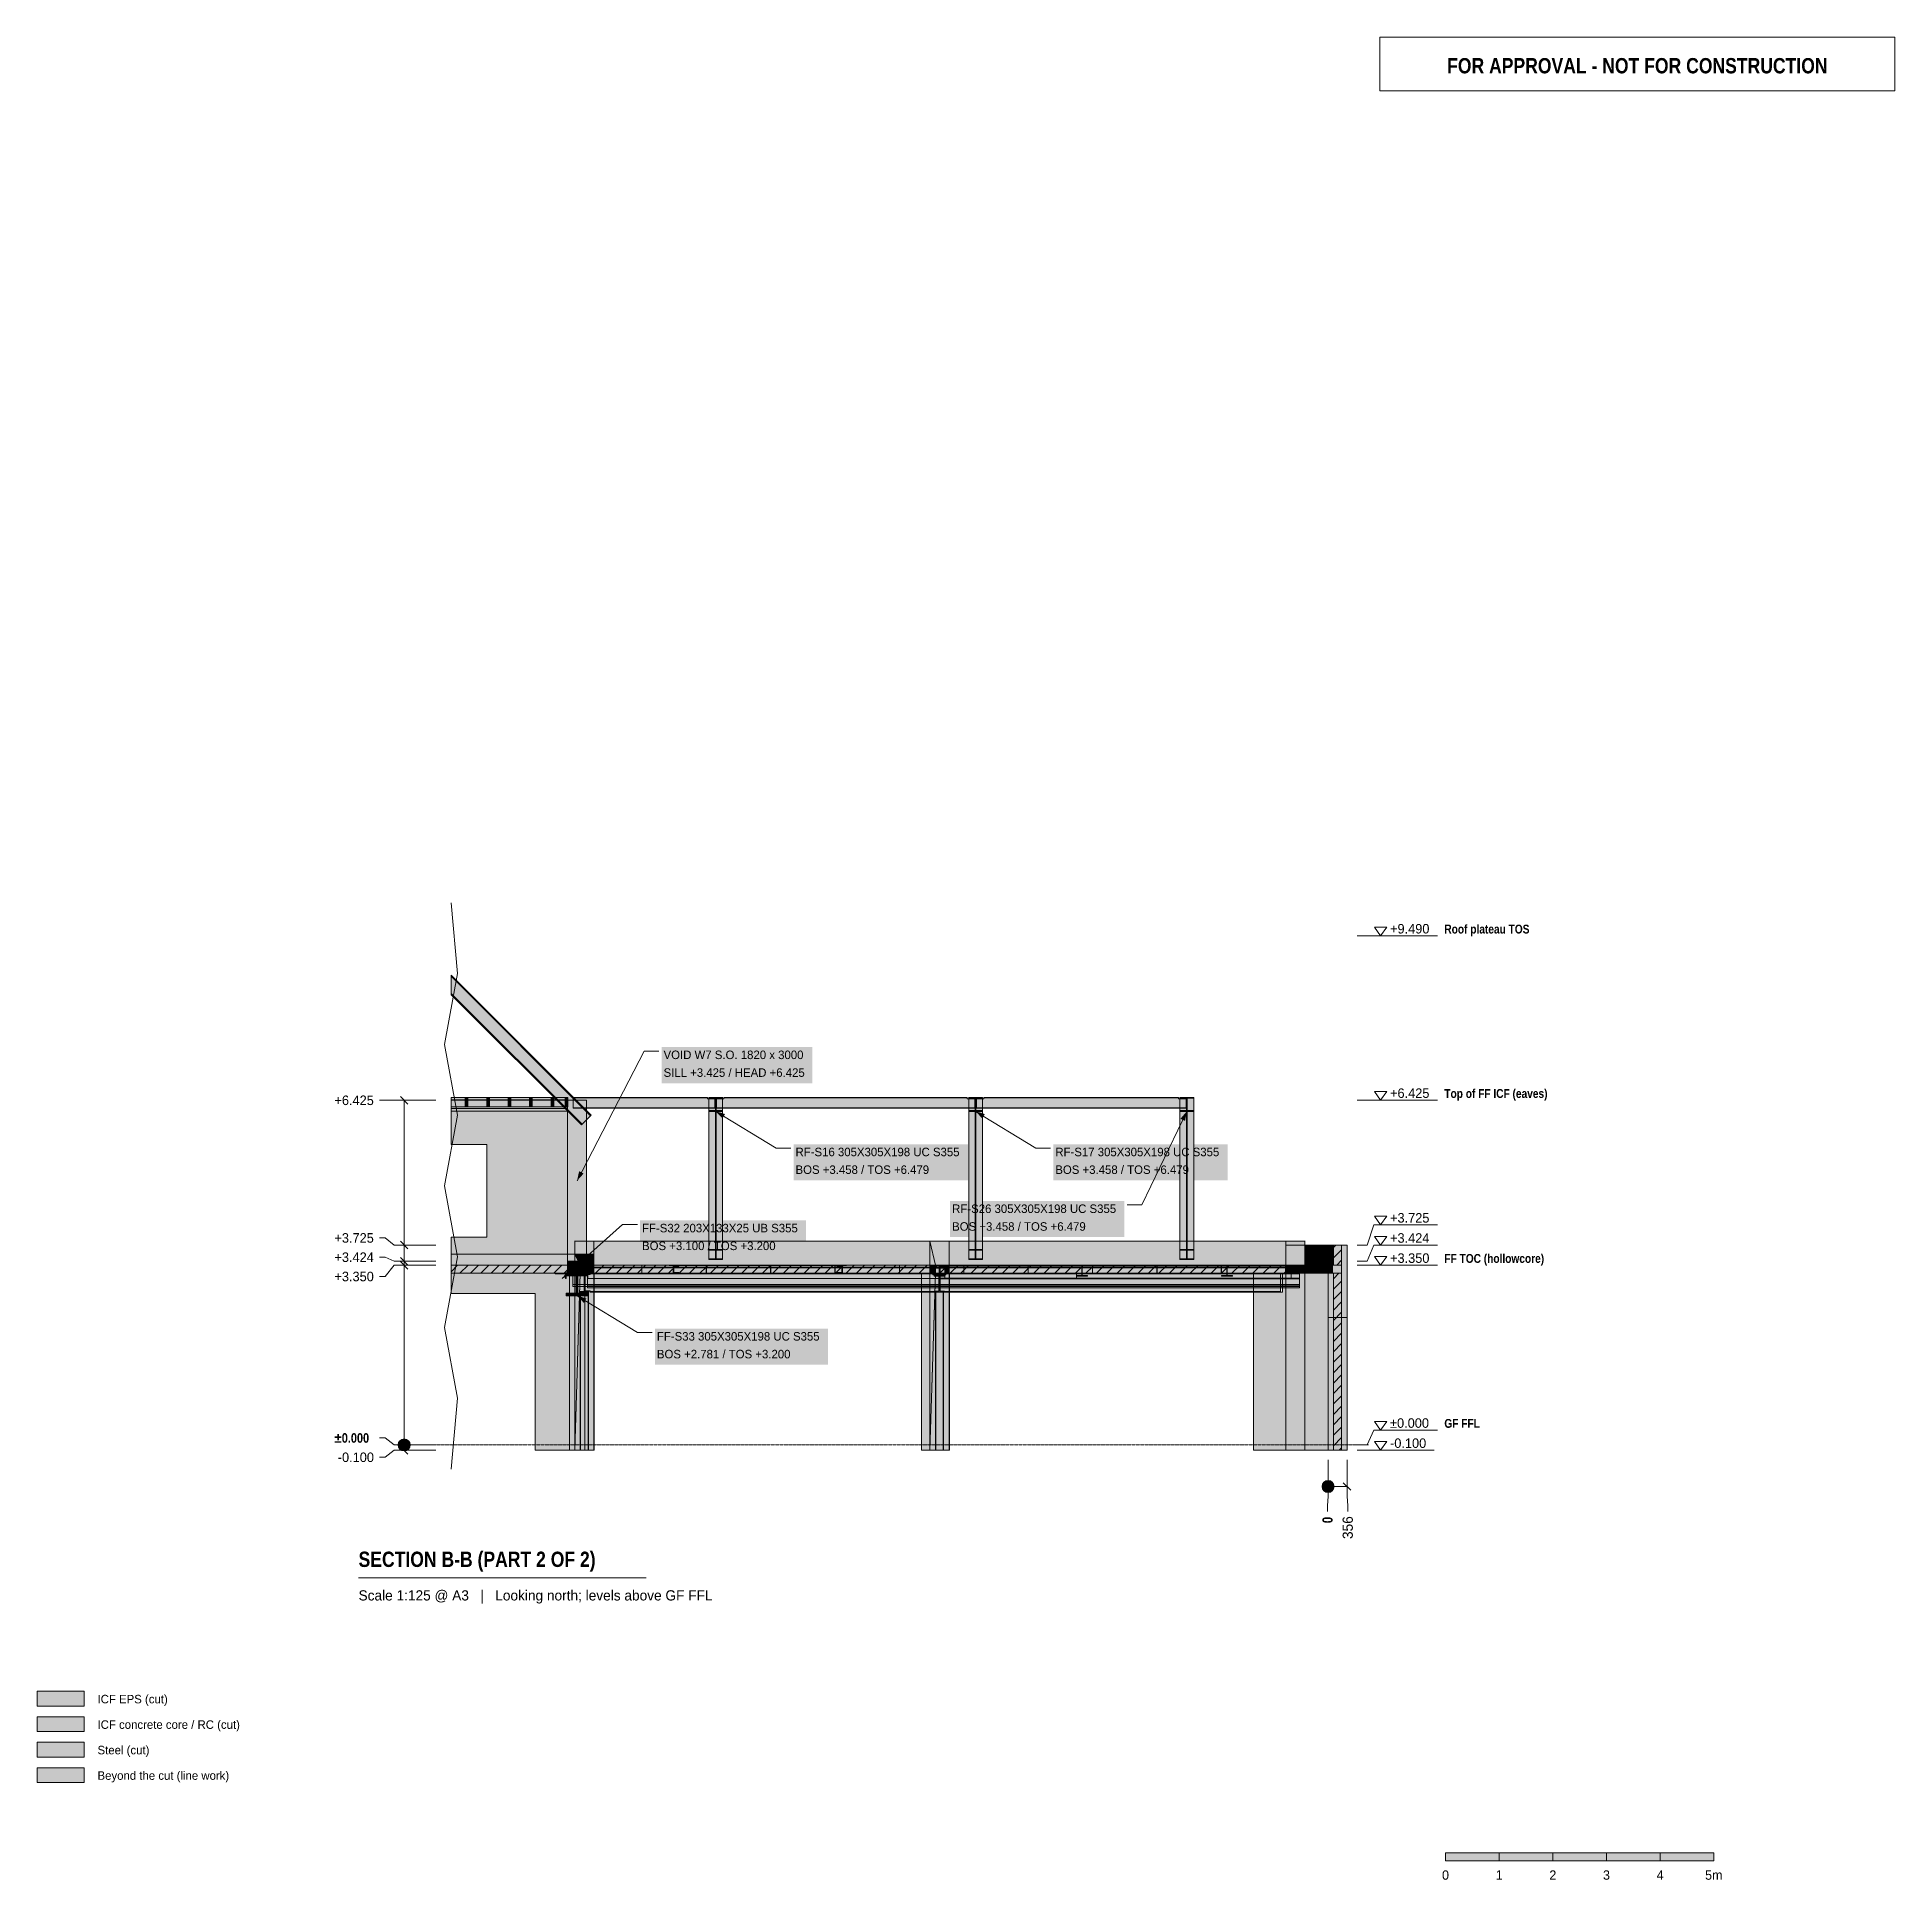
# Model space of a CAD drawing. Header units: millimetres. Extents: x 8750 to 43375, y -8108 to 26244.
import ezdxf
from ezdxf.enums import TextEntityAlignment as Align

# ---------------------------------------------------------------- set-up
doc = ezdxf.new("R2010")
doc.units = ezdxf.units.MM
doc.linetypes.add('DASHED', pattern=[1.524, 1.27, -0.254])
for name, color, linetype in [('FILL-C_BDBDBF', 7, 'Continuous'), ('FILL-EPS', 7, 'Continuous'), ('FILL-INK', 7, 'Continuous'), ('FILL-LIGHT', 7, 'Continuous'), ('FILL-STEEL', 7, 'Continuous'), ('FILL-TIMBER', 7, 'Continuous'), ('FILL-WHITE', 7, 'Continuous'), ('LINE-CORE', 7, 'Continuous'), ('LINE-INK', 7, 'Continuous'), ('LINE-RED', 7, 'Continuous'), ('LINE-STEEL-DASH', 7, 'DASHED'), ('LINE-STEEL_GREY', 7, 'Continuous'), ('TEXT-INK', 7, 'Continuous'), ('TEXT-RED', 7, 'Continuous'), ('TEXT-STEEL', 7, 'Continuous'), ('TEXT-STEEL_GREY', 7, 'Continuous')]:
    doc.layers.add(name, color=color, linetype=linetype)
doc.styles.add('OpenSansCondensed-Bold', font='OpenSansCondensed-Bold.ttf')

msp = doc.modelspace()

# ---------------------------------------------------------------- texts
at = {"layer": 'TEXT-INK'}
for s, height, p in [('+9.490', 177.8, (33966, 9534)), ('VOID W7 S.O. 1820 x 3000', 158.75, (20425, 7193)), ('SILL +3.425 / HEAD +6.425', 158.75, (20425, 6862)), ('+6.425', 177.8, (33966, 6469)), ('+6.425', 177.8, (14291, 6336)), ('RF-S16 305X305X198 UC S355', 158.75, (22885, 5382)), ('RF-S17 305X305X198 UC S355', 158.75, (27727, 5382)), ('BOS +3.458 / TOS +6.479', 158.75, (22885, 5052)), ('BOS +3.458 / TOS +6.479', 158.75, (27727, 5052)), ('RF-S26 305X305X198 UC S355', 158.75, (25804, 4324)), ('BOS +3.458 / TOS +6.479', 158.75, (25804, 3993)), ('+3.725', 177.8, (33966, 4144)), ('+3.725', 177.8, (14291, 3770)), ('FF-S32 203X133X25 UB S355', 158.75, (20024, 3963)), ('+3.424', 177.8, (33966, 3769)), ('+3.424', 177.8, (14291, 3411)), ('BOS +3.100 / TOS +3.200', 158.75, (20024, 3632)), ('+3.350', 177.8, (33966, 3394)), ('+3.350', 177.8, (14291, 3051)), ('FF-S33 305X305X198 UC S355', 158.75, (20301, 1945)), ('BOS +2.781 / TOS +3.200', 158.75, (20301, 1614)), ('±0.000', 177.8, (33966, 319)), ('-0.100', 177.8, (33966, -56)), ('-0.100', 177.8, (14353, -319)), ('ICF EPS (cut)', 158.75, (9875, -4818)), ('ICF concrete core / RC (cut)', 158.75, (9875, -5293)), ('Steel (cut)', 158.75, (9875, -5768)), ('Beyond the cut (line work)', 158.75, (9875, -6243))]:
    msp.add_text(s, height=height, dxfattribs=at).set_placement(p)
at = {"layer": 'TEXT-INK', "style": 'OpenSansCondensed-Bold'}
for s, height, p in [('±0.000', 177.8, (14291, 41)), ('SECTION B-B (PART 2 OF 2)', 285.75, (14740, -2275))]:
    msp.add_text(s, height=height, dxfattribs=at).set_placement(p)
msp.add_text('0', height=190, rotation=90, dxfattribs=at).set_placement((32895, -1460))
at = {"layer": 'TEXT-INK'}
msp.add_text('356', height=190.5, rotation=90, dxfattribs=at).set_placement((33272, -1754))
for s, height, p in [('0', 175, (35000, -8106)), ('1', 175, (36000, -8106)), ('2', 175, (37000, -8106)), ('3', 175, (38000, -8106)), ('4', 175, (39000, -8106)), ('5m', 174.6, (40000, -8106))]:
    msp.add_text(s, height=height, dxfattribs=at).set_placement(p, align=Align.CENTER)
at = {"layer": 'TEXT-RED', "style": 'OpenSansCondensed-Bold'}
msp.add_text('FOR APPROVAL - NOT FOR CONSTRUCTION', height=285.75, dxfattribs=at).set_placement((38575, 25569), align=Align.CENTER)
at = {"layer": 'TEXT-STEEL', "style": 'OpenSansCondensed-Bold'}
for s, p in [('Roof plateau TOS', (34978, 9534)), ('Top of FF ICF (eaves)', (34978, 6469)), ('FF TOC (hollowcore)', (34978, 3394)), ('GF FFL', (34978, 319))]:
    msp.add_text(s, height=165.1, dxfattribs=at).set_placement(p)
at = {"layer": 'TEXT-STEEL_GREY'}
msp.add_text('Scale 1:125 @ A3   |   Looking north; levels above GF FFL', height=190.5, dxfattribs=at).set_placement((14740, -2900))

# ---------------------------------------------------------------- hatches: boundary and pattern name
at = {"layer": 'FILL-C_BDBDBF', "true_color": 0xbdbdbf}
h = msp.add_hatch(color=256, dxfattribs=at)
h.dxf.hatch_style = 1
h.paths.add_polyline_path([(33064, 3310), (33064, 3351), (32995, 3351), (32912, 3351), (32912, 3725), (33064, 3725), (33064, -100), (32947, -100), (32912, -100), (32912, 3199), (33064, 3199)])
h = msp.add_hatch(color=256, dxfattribs=at)
h.dxf.hatch_style = 1
h.paths.add_polyline_path([(18737, 3200), (18737, 3424), (18764, 3424), (18889, 3424), (18889, 3200), (18807, 3200)])
h = msp.add_hatch(color=256, dxfattribs=at)
h.dxf.hatch_style = 1
h.paths.add_polyline_path([(8750, -5343), (9625, -5343), (9625, -5068), (8750, -5068)])
at = {"layer": 'FILL-EPS', "true_color": 0xccffff}
h = msp.add_hatch(color=256, dxfattribs=at)
h.dxf.hatch_style = 1
h.paths.add_polyline_path([(32810, 3624), (32810, 3725), (32906, 3725), (32912, 3725), (32912, 3351), (32810, 3351)])
h = msp.add_hatch(color=256, dxfattribs=at)
h.dxf.hatch_style = 1
h.paths.add_polyline_path([(33166, 2942), (33166, 2793), (33166, 2376), (33166, 1419), (33166, -100), (33064, -100), (33064, 3725), (33166, 3725)])
h = msp.add_hatch(color=256, dxfattribs=at)
h.dxf.hatch_style = 1
h.paths.add_polyline_path([(18635, 3397), (18635, 3424), (18737, 3424), (18737, 3200), (18635, 3200)])
h = msp.add_hatch(color=256, dxfattribs=at)
h.dxf.hatch_style = 1
h.paths.add_polyline_path([(18889, 3200), (18889, 3424), (18991, 3424), (18991, 3397), (18991, 3200)])
h = msp.add_hatch(color=256, dxfattribs=at)
h.dxf.hatch_style = 1
h.paths.add_polyline_path([(32912, -100), (32810, -100), (32810, 1470), (32810, 2767), (32810, 2865), (32810, 3199), (32849, 3199), (32879, 3199), (32912, 3199)])
h = msp.add_hatch(color=256, dxfattribs=at)
h.dxf.hatch_style = 1
h.paths.add_polyline_path([(8750, -4868), (9625, -4868), (9625, -4593), (8750, -4593)])
at = {"layer": 'FILL-INK', "true_color": 0x1a1a1f}
h = msp.add_hatch(color=256, dxfattribs=at)
h.dxf.hatch_style = 1
h.paths.add_polyline_path([(21398, 6219), (21572, 6168), (21523, 6087)])
h = msp.add_hatch(color=256, dxfattribs=at)
h.dxf.hatch_style = 1
h.paths.add_polyline_path([(26240, 6219), (26414, 6168), (26365, 6087)])
h = msp.add_hatch(color=256, dxfattribs=at)
h.dxf.hatch_style = 1
h.paths.add_polyline_path([(30178, 6219), (30145, 6040), (30060, 6081)])
h = msp.add_hatch(color=256, dxfattribs=at)
h.dxf.hatch_style = 1
h.paths.add_polyline_path([(18813, 4925), (18851, 5102), (18935, 5059)])
h = msp.add_hatch(color=256, dxfattribs=at)
h.dxf.hatch_style = 1
h.paths.add_polyline_path([(18537, 3100), (18635, 3252), (18699, 3182)])
h = msp.add_hatch(color=256, dxfattribs=at)
h.dxf.hatch_style = 1
h.paths.add_polyline_path([(18813, 2781), (18987, 2730), (18938, 2649)])
at = {"layer": 'FILL-INK', "true_color": 0x14141a}
h = msp.add_hatch(color=256, dxfattribs=at)
h.dxf.hatch_style = 1
h.paths.add_polyline_path([(35000, -7756), (36000, -7756), (36000, -7606), (35000, -7606)])
h = msp.add_hatch(color=256, dxfattribs=at)
h.dxf.hatch_style = 1
h.paths.add_polyline_path([(37000, -7756), (38000, -7756), (38000, -7606), (37000, -7606)])
h = msp.add_hatch(color=256, dxfattribs=at)
h.dxf.hatch_style = 1
h.paths.add_polyline_path([(39000, -7756), (40000, -7756), (40000, -7606), (39000, -7606)])
at = {"layer": 'FILL-LIGHT', "true_color": 0xcccccf}
h = msp.add_hatch(color=256, dxfattribs=at)
h.dxf.hatch_style = 1
h.paths.add_polyline_path([(18803, 3350), (18803, 3204), (18803, 3200), (18632, 3200), (16465, 3200), (16465, 3350)])
h = msp.add_hatch(color=256, dxfattribs=at)
h.dxf.hatch_style = 1
h.paths.add_polyline_path([(20020, 3350), (20020, 3282), (20020, 3200), (19365, 3200), (18823, 3200), (18823, 3268), (18823, 3350), (19478, 3350)])
h = msp.add_hatch(color=256, dxfattribs=at)
h.dxf.hatch_style = 1
h.paths.add_polyline_path([(21220, 3350), (21220, 3282), (21220, 3200), (20565, 3200), (20023, 3200), (20023, 3268), (20023, 3350), (20678, 3350)])
h = msp.add_hatch(color=256, dxfattribs=at)
h.dxf.hatch_style = 1
h.paths.add_polyline_path([(22420, 3350), (22420, 3282), (22420, 3200), (21765, 3200), (21223, 3200), (21223, 3268), (21223, 3350), (21878, 3350)])
h = msp.add_hatch(color=256, dxfattribs=at)
h.dxf.hatch_style = 1
h.paths.add_polyline_path([(23620, 3350), (23620, 3282), (23620, 3200), (22965, 3200), (22423, 3200), (22423, 3268), (22423, 3350), (23078, 3350)])
h = msp.add_hatch(color=256, dxfattribs=at)
h.dxf.hatch_style = 1
h.paths.add_polyline_path([(24820, 3350), (24820, 3282), (24820, 3200), (24165, 3200), (23623, 3200), (23623, 3268), (23623, 3350), (24278, 3350)])
h = msp.add_hatch(color=256, dxfattribs=at)
h.dxf.hatch_style = 1
h.paths.add_polyline_path([(26020, 3350), (26020, 3282), (26020, 3200), (25365, 3200), (24823, 3200), (24823, 3268), (24823, 3350), (25478, 3350)])
h = msp.add_hatch(color=256, dxfattribs=at)
h.dxf.hatch_style = 1
h.paths.add_polyline_path([(27220, 3350), (27220, 3282), (27220, 3200), (26565, 3200), (26023, 3200), (26023, 3268), (26023, 3350), (26678, 3350)])
h = msp.add_hatch(color=256, dxfattribs=at)
h.dxf.hatch_style = 1
h.paths.add_polyline_path([(28420, 3350), (28420, 3282), (28420, 3200), (27765, 3200), (27223, 3200), (27223, 3268), (27223, 3350), (27878, 3350)])
h = msp.add_hatch(color=256, dxfattribs=at)
h.dxf.hatch_style = 1
h.paths.add_polyline_path([(29620, 3350), (29620, 3282), (29620, 3200), (28965, 3200), (28423, 3200), (28423, 3268), (28423, 3350), (29078, 3350)])
h = msp.add_hatch(color=256, dxfattribs=at)
h.dxf.hatch_style = 1
h.paths.add_polyline_path([(30820, 3350), (30820, 3282), (30820, 3200), (30165, 3200), (29623, 3200), (29623, 3268), (29623, 3350), (30278, 3350)])
h = msp.add_hatch(color=256, dxfattribs=at)
h.dxf.hatch_style = 1
h.paths.add_polyline_path([(32020, 3350), (32020, 3282), (32020, 3200), (31365, 3200), (30823, 3200), (30823, 3268), (30823, 3350), (31478, 3350)])
h = msp.add_hatch(color=256, dxfattribs=at)
h.dxf.hatch_style = 1
h.paths.add_polyline_path([(32891, 3350), (32891, 3284), (32891, 3200), (32404, 3200), (32023, 3200), (32023, 3266), (32023, 3350), (32510, 3350)])
at = {"layer": 'FILL-STEEL', "true_color": 0x0d2973}
h = msp.add_hatch(color=256, dxfattribs=at)
h.dxf.hatch_style = 1
h.paths.add_polyline_path([(21270, 6219), (21270, 6222), (21270, 6236), (21366, 6236), (21393, 6236), (21393, 6285), (21393, 6462), (21299, 6462), (21270, 6462), (21270, 6466), (21270, 6479), (21465, 6479), (21526, 6479), (21526, 6475), (21526, 6462), (21432, 6462), (21403, 6462), (21403, 6408), (21403, 6236), (21499, 6236), (21526, 6236), (21526, 6232), (21526, 6219), (21325, 6219)])
h = msp.add_hatch(color=256, dxfattribs=at)
h.dxf.hatch_style = 1
h.paths.add_polyline_path([(26112, 6219), (26112, 6222), (26112, 6236), (26208, 6236), (26235, 6236), (26235, 6285), (26235, 6462), (26141, 6462), (26112, 6462), (26112, 6466), (26112, 6479), (26307, 6479), (26368, 6479), (26368, 6475), (26368, 6462), (26274, 6462), (26245, 6462), (26245, 6408), (26245, 6236), (26341, 6236), (26368, 6236), (26368, 6232), (26368, 6219), (26167, 6219)])
h = msp.add_hatch(color=256, dxfattribs=at)
h.dxf.hatch_style = 1
h.paths.add_polyline_path([(30050, 6219), (30050, 6222), (30050, 6236), (30146, 6236), (30173, 6236), (30173, 6285), (30173, 6462), (30079, 6462), (30050, 6462), (30050, 6466), (30050, 6479), (30245, 6479), (30306, 6479), (30306, 6475), (30306, 6462), (30212, 6462), (30183, 6462), (30183, 6408), (30183, 6236), (30279, 6236), (30306, 6236), (30306, 6232), (30306, 6219), (30105, 6219)])
h = msp.add_hatch(color=256, dxfattribs=at)
h.dxf.hatch_style = 1
h.paths.add_polyline_path([(18600, 3100), (18600, 3159), (18600, 3190), (18533, 3190), (18404, 3190), (18404, 3197), (18404, 3200), (18474, 3200), (18610, 3200), (18610, 3134), (18610, 3100), (18606, 3100)])
h = msp.add_hatch(color=256, dxfattribs=at)
h.dxf.hatch_style = 1
h.paths.add_polyline_path([(18610, 2781), (18610, 2813), (18610, 2830), (18674, 2830), (18798, 2830), (18798, 3040), (18798, 3151), (18733, 3151), (18610, 3151), (18610, 3183), (18610, 3200), (18750, 3200), (19016, 3200), (19016, 3168), (19016, 3151), (18952, 3151), (18828, 3151), (18828, 2941), (18828, 2830), (18893, 2830), (19016, 2830), (19016, 2798), (19016, 2781), (18876, 2781)])
h = msp.add_hatch(color=256, dxfattribs=at)
h.dxf.hatch_style = 1
h.paths.add_polyline_path([(8750, -5818), (9625, -5818), (9625, -5543), (8750, -5543)])
at = {"layer": 'FILL-TIMBER', "true_color": 0xedd6a8}
h = msp.add_hatch(color=256, dxfattribs=at)
h.dxf.hatch_style = 1
h.paths.add_polyline_path([(16779, 6304), (16761, 6304), (16729, 6304), (16729, 6415), (16729, 6479), (16747, 6479), (16779, 6479), (16779, 6368)])
h = msp.add_hatch(color=256, dxfattribs=at)
h.dxf.hatch_style = 1
h.paths.add_polyline_path([(17179, 6368), (17179, 6304), (17161, 6304), (17129, 6304), (17129, 6415), (17129, 6479), (17147, 6479), (17179, 6479)])
h = msp.add_hatch(color=256, dxfattribs=at)
h.dxf.hatch_style = 1
h.paths.add_polyline_path([(17579, 6368), (17579, 6304), (17561, 6304), (17529, 6304), (17529, 6415), (17529, 6479), (17547, 6479), (17579, 6479)])
h = msp.add_hatch(color=256, dxfattribs=at)
h.dxf.hatch_style = 1
h.paths.add_polyline_path([(17979, 6368), (17979, 6304), (17961, 6304), (17929, 6304), (17929, 6415), (17929, 6479), (17947, 6479), (17979, 6479)])
h = msp.add_hatch(color=256, dxfattribs=at)
h.dxf.hatch_style = 1
h.paths.add_polyline_path([(18379, 6304), (18361, 6304), (18329, 6304), (18329, 6415), (18329, 6479), (18347, 6479), (18379, 6479), (18379, 6368)])
h = msp.add_hatch(color=256, dxfattribs=at)
h.dxf.hatch_style = 1
h.paths.add_polyline_path([(18640, 6304), (18622, 6304), (18590, 6304), (18590, 6415), (18590, 6479), (18608, 6479), (18640, 6479), (18640, 6368)])
at = {"layer": 'FILL-WHITE', "true_color": 0xffffff}
h = msp.add_hatch(color=256, dxfattribs=at)
h.dxf.hatch_style = 1
h.paths.add_polyline_path([(19077, 6149), (19065, 6137), (16465, 8736), (16465, 8760)])
h = msp.add_hatch(color=256, dxfattribs=at)
h.dxf.hatch_style = 1
h.paths.add_polyline_path([(19077, 6149), (19065, 6137), (16465, 8736), (16465, 8760)])
h = msp.add_hatch(color=256, dxfattribs=at)
h.dxf.hatch_style = 1
h.paths.add_polyline_path([(19077, 6149), (19077, 6149), (19077, 6149), (19077, 6149), (19077, 6149), (19065, 6137), (16465, 8736), (16465, 8760)])
h = msp.add_hatch(color=256, dxfattribs=at)
h.dxf.hatch_style = 1
h.paths.add_polyline_path([(19077, 6149), (19077, 6149), (19077, 6149), (19077, 6149), (19077, 6149), (19065, 6137), (16465, 8736), (16465, 8760)])
h = msp.add_hatch(color=256, dxfattribs=at)
h.dxf.hatch_style = 1
h.paths.add_polyline_path([(19065, 6137), (18905, 5977), (16465, 8417), (16465, 8736)])
h = msp.add_hatch(color=256, dxfattribs=at)
h.dxf.hatch_style = 1
h.paths.add_polyline_path([(19065, 6137), (18905, 5977), (16465, 8417), (16465, 8736)])
h = msp.add_hatch(color=256, dxfattribs=at)
h.dxf.hatch_style = 1
h.paths.add_polyline_path([(19065, 6137), (19065, 6137), (18905, 5977), (16465, 8417), (16465, 8736)])
h = msp.add_hatch(color=256, dxfattribs=at)
h.dxf.hatch_style = 1
h.paths.add_polyline_path([(19065, 6137), (19065, 6137), (18905, 5977), (16465, 8417), (16465, 8736)])
h = msp.add_hatch(color=256, dxfattribs=at)
h.dxf.hatch_style = 1
h.paths.add_polyline_path([(18905, 5977), (18905, 5977), (18905, 5977), (18893, 5965), (16465, 8392), (16465, 8417)])
h = msp.add_hatch(color=256, dxfattribs=at)
h.dxf.hatch_style = 1
h.paths.add_polyline_path([(18905, 5977), (18905, 5977), (18905, 5977), (18893, 5965), (16465, 8392), (16465, 8417)])
h = msp.add_hatch(color=256, dxfattribs=at)
h.dxf.hatch_style = 1
h.paths.add_polyline_path([(18905, 5977), (18905, 5977), (18905, 5977), (18905, 5977), (18893, 5965), (16465, 8392), (16465, 8417)])
h = msp.add_hatch(color=256, dxfattribs=at)
h.dxf.hatch_style = 1
h.paths.add_polyline_path([(18905, 5977), (18905, 5977), (18905, 5977), (18905, 5977), (18893, 5965), (16465, 8392), (16465, 8417)])
h = msp.add_hatch(color=256, dxfattribs=at)
h.dxf.hatch_style = 1
h.paths.add_polyline_path([(20388, 6743), (23196, 6743), (23196, 7417), (20388, 7417)])
h = msp.add_hatch(color=256, dxfattribs=at)
h.dxf.hatch_style = 1
h.paths.add_polyline_path([(18635, 6479), (18635, 6432), (16465, 6432), (16465, 6479)])
h = msp.add_hatch(color=256, dxfattribs=at)
h.dxf.hatch_style = 1
h.paths.add_polyline_path([(18635, 6479), (18635, 6479), (18635, 6432), (16465, 6432), (16465, 6479)])
h = msp.add_hatch(color=256, dxfattribs=at)
h.dxf.hatch_style = 1
h.paths.add_polyline_path([(18635, 6479), (18635, 6432), (16465, 6432), (16465, 6479)])
h = msp.add_hatch(color=256, dxfattribs=at)
h.dxf.hatch_style = 1
h.paths.add_polyline_path([(18635, 6479), (18635, 6479), (18635, 6432), (16465, 6432), (16465, 6479)])
h = msp.add_hatch(color=256, dxfattribs=at)
h.dxf.hatch_style = 1
h.paths.add_polyline_path([(18635, 6479), (18635, 6432), (16465, 6432), (16465, 6479)])
h = msp.add_hatch(color=256, dxfattribs=at)
h.dxf.hatch_style = 1
h.paths.add_polyline_path([(18635, 6479), (18635, 6479), (18635, 6432), (16465, 6432), (16465, 6479)])
h = msp.add_hatch(color=256, dxfattribs=at)
h.dxf.hatch_style = 1
h.paths.add_polyline_path([(18635, 6479), (18635, 6432), (16465, 6432), (16465, 6479)])
h = msp.add_hatch(color=256, dxfattribs=at)
h.dxf.hatch_style = 1
h.paths.add_polyline_path([(18635, 6479), (18635, 6479), (18635, 6432), (16465, 6432), (16465, 6479)])
h = msp.add_hatch(color=256, dxfattribs=at)
h.dxf.hatch_style = 1
h.paths.add_polyline_path([(18635, 6479), (18635, 6432), (16465, 6432), (16465, 6479)])
h = msp.add_hatch(color=256, dxfattribs=at)
h.dxf.hatch_style = 1
h.paths.add_polyline_path([(18635, 6479), (18635, 6479), (18635, 6432), (16465, 6432), (16465, 6479)])
h = msp.add_hatch(color=256, dxfattribs=at)
h.dxf.hatch_style = 1
h.paths.add_polyline_path([(18635, 6479), (18635, 6432), (16465, 6432), (16465, 6479)])
h = msp.add_hatch(color=256, dxfattribs=at)
h.dxf.hatch_style = 1
h.paths.add_polyline_path([(18635, 6479), (18635, 6479), (18635, 6432), (16465, 6432), (16465, 6479)])
h = msp.add_hatch(color=256, dxfattribs=at)
h.dxf.hatch_style = 1
h.paths.add_polyline_path([(18635, 6479), (18635, 6432), (16465, 6432), (16465, 6479)])
h = msp.add_hatch(color=256, dxfattribs=at)
h.dxf.hatch_style = 1
h.paths.add_polyline_path([(18635, 6479), (18635, 6479), (18635, 6432), (16465, 6432), (16465, 6479)])
h = msp.add_hatch(color=256, dxfattribs=at)
h.dxf.hatch_style = 1
h.paths.add_polyline_path([(18635, 6479), (18635, 6432), (16465, 6432), (16465, 6479)])
h = msp.add_hatch(color=256, dxfattribs=at)
h.dxf.hatch_style = 1
h.paths.add_polyline_path([(18635, 6479), (18635, 6479), (18635, 6432), (16465, 6432), (16465, 6479)])
h = msp.add_hatch(color=256, dxfattribs=at)
h.dxf.hatch_style = 1
h.paths.add_polyline_path([(18635, 6479), (18635, 6432), (16465, 6432), (16465, 6479)])
h = msp.add_hatch(color=256, dxfattribs=at)
h.dxf.hatch_style = 1
h.paths.add_polyline_path([(18635, 6479), (18635, 6479), (18635, 6432), (16465, 6432), (16465, 6479)])
h = msp.add_hatch(color=256, dxfattribs=at)
h.dxf.hatch_style = 1
h.paths.add_polyline_path([(18635, 6479), (18635, 6432), (16465, 6432), (16465, 6479)])
h = msp.add_hatch(color=256, dxfattribs=at)
h.dxf.hatch_style = 1
h.paths.add_polyline_path([(18635, 6479), (18635, 6479), (18635, 6432), (16465, 6432), (16465, 6479)])
h = msp.add_hatch(color=256, dxfattribs=at)
h.dxf.hatch_style = 1
h.paths.add_polyline_path([(18635, 6479), (18635, 6432), (16465, 6432), (16465, 6479)])
h = msp.add_hatch(color=256, dxfattribs=at)
h.dxf.hatch_style = 1
h.paths.add_polyline_path([(18635, 6479), (18635, 6479), (18635, 6432), (16465, 6432), (16465, 6479)])
h = msp.add_hatch(color=256, dxfattribs=at)
h.dxf.hatch_style = 1
h.paths.add_polyline_path([(18635, 6479), (18635, 6432), (16465, 6432), (16465, 6479)])
h = msp.add_hatch(color=256, dxfattribs=at)
h.dxf.hatch_style = 1
h.paths.add_polyline_path([(18635, 6479), (18635, 6479), (18635, 6432), (16465, 6432), (16465, 6479)])
h = msp.add_hatch(color=256, dxfattribs=at)
h.dxf.hatch_style = 1
h.paths.add_polyline_path([(18635, 6479), (18635, 6432), (16465, 6432), (16465, 6479)])
h = msp.add_hatch(color=256, dxfattribs=at)
h.dxf.hatch_style = 1
h.paths.add_polyline_path([(18635, 6479), (18635, 6479), (18635, 6432), (16465, 6432), (16465, 6479)])
h = msp.add_hatch(color=256, dxfattribs=at)
h.dxf.hatch_style = 1
h.paths.add_polyline_path([(18635, 6479), (18635, 6432), (16465, 6432), (16465, 6479)])
h = msp.add_hatch(color=256, dxfattribs=at)
h.dxf.hatch_style = 1
h.paths.add_polyline_path([(18635, 6479), (18635, 6479), (18635, 6432), (16465, 6432), (16465, 6479)])
h = msp.add_hatch(color=256, dxfattribs=at)
h.dxf.hatch_style = 1
h.paths.add_polyline_path([(18635, 6479), (18635, 6432), (16465, 6432), (16465, 6479)])
h = msp.add_hatch(color=256, dxfattribs=at)
h.dxf.hatch_style = 1
h.paths.add_polyline_path([(18635, 6479), (18635, 6479), (18635, 6432), (16465, 6432), (16465, 6479)])
h = msp.add_hatch(color=256, dxfattribs=at)
h.dxf.hatch_style = 1
h.paths.add_polyline_path([(18635, 6479), (18635, 6432), (16465, 6432), (16465, 6479)])
h = msp.add_hatch(color=256, dxfattribs=at)
h.dxf.hatch_style = 1
h.paths.add_polyline_path([(18635, 6479), (18635, 6479), (18635, 6432), (16465, 6432), (16465, 6479)])
h = msp.add_hatch(color=256, dxfattribs=at)
h.dxf.hatch_style = 1
h.paths.add_polyline_path([(18635, 6479), (18635, 6432), (16465, 6432), (16465, 6479)])
h = msp.add_hatch(color=256, dxfattribs=at)
h.dxf.hatch_style = 1
h.paths.add_polyline_path([(18635, 6479), (18635, 6479), (18635, 6432), (16465, 6432), (16465, 6479)])
h = msp.add_hatch(color=256, dxfattribs=at)
h.dxf.hatch_style = 1
h.paths.add_polyline_path([(18635, 6479), (18635, 6432), (16465, 6432), (16465, 6479)])
h = msp.add_hatch(color=256, dxfattribs=at)
h.dxf.hatch_style = 1
h.paths.add_polyline_path([(18635, 6479), (18635, 6479), (18635, 6432), (16465, 6432), (16465, 6479)])
h = msp.add_hatch(color=256, dxfattribs=at)
h.dxf.hatch_style = 1
h.paths.add_polyline_path([(18635, 6479), (18635, 6432), (16465, 6432), (16465, 6479)])
h = msp.add_hatch(color=256, dxfattribs=at)
h.dxf.hatch_style = 1
h.paths.add_polyline_path([(18635, 6479), (18635, 6479), (18635, 6432), (16465, 6432), (16465, 6479)])
h = msp.add_hatch(color=256, dxfattribs=at)
h.dxf.hatch_style = 1
h.paths.add_polyline_path([(18635, 6479), (18635, 6432), (16465, 6432), (16465, 6479)])
h = msp.add_hatch(color=256, dxfattribs=at)
h.dxf.hatch_style = 1
h.paths.add_polyline_path([(18635, 6479), (18635, 6479), (18635, 6432), (16465, 6432), (16465, 6479)])
h = msp.add_hatch(color=256, dxfattribs=at)
h.dxf.hatch_style = 1
h.paths.add_polyline_path([(18635, 6479), (18635, 6304), (16465, 6304), (16465, 6479)])
h = msp.add_hatch(color=256, dxfattribs=at)
h.dxf.hatch_style = 1
h.paths.add_polyline_path([(18635, 6479), (18635, 6304), (16465, 6304), (16465, 6479)])
h = msp.add_hatch(color=256, dxfattribs=at)
h.dxf.hatch_style = 1
h.paths.add_polyline_path([(18635, 6432), (18635, 6272), (16465, 6272), (16465, 6432)])
h = msp.add_hatch(color=256, dxfattribs=at)
h.dxf.hatch_style = 1
h.paths.add_polyline_path([(18635, 6432), (18635, 6272), (16465, 6272), (16465, 6432)])
h = msp.add_hatch(color=256, dxfattribs=at)
h.dxf.hatch_style = 1
h.paths.add_polyline_path([(18635, 6432), (18635, 6272), (16465, 6272), (16465, 6432)])
h = msp.add_hatch(color=256, dxfattribs=at)
h.dxf.hatch_style = 1
h.paths.add_polyline_path([(18635, 6432), (18635, 6272), (16465, 6272), (16465, 6432)])
h = msp.add_hatch(color=256, dxfattribs=at)
h.dxf.hatch_style = 1
h.paths.add_polyline_path([(18635, 6432), (18635, 6272), (16465, 6272), (16465, 6432)])
h = msp.add_hatch(color=256, dxfattribs=at)
h.dxf.hatch_style = 1
h.paths.add_polyline_path([(18635, 6432), (18635, 6272), (16465, 6272), (16465, 6432)])
h = msp.add_hatch(color=256, dxfattribs=at)
h.dxf.hatch_style = 1
h.paths.add_polyline_path([(18635, 6432), (18635, 6272), (16465, 6272), (16465, 6432)])
h = msp.add_hatch(color=256, dxfattribs=at)
h.dxf.hatch_style = 1
h.paths.add_polyline_path([(18635, 6432), (18635, 6272), (16465, 6272), (16465, 6432)])
h = msp.add_hatch(color=256, dxfattribs=at)
h.dxf.hatch_style = 1
h.paths.add_polyline_path([(18635, 6432), (18635, 6272), (16465, 6272), (16465, 6432)])
h = msp.add_hatch(color=256, dxfattribs=at)
h.dxf.hatch_style = 1
h.paths.add_polyline_path([(18635, 6432), (18635, 6272), (16465, 6272), (16465, 6432)])
h = msp.add_hatch(color=256, dxfattribs=at)
h.dxf.hatch_style = 1
h.paths.add_polyline_path([(18635, 6432), (18635, 6272), (16465, 6272), (16465, 6432)])
h = msp.add_hatch(color=256, dxfattribs=at)
h.dxf.hatch_style = 1
h.paths.add_polyline_path([(18635, 6432), (18635, 6272), (16465, 6272), (16465, 6432)])
h = msp.add_hatch(color=256, dxfattribs=at)
h.dxf.hatch_style = 1
h.paths.add_polyline_path([(18635, 6432), (18635, 6272), (16465, 6272), (16465, 6432)])
h = msp.add_hatch(color=256, dxfattribs=at)
h.dxf.hatch_style = 1
h.paths.add_polyline_path([(18635, 6432), (18635, 6272), (16465, 6272), (16465, 6432)])
h = msp.add_hatch(color=256, dxfattribs=at)
h.dxf.hatch_style = 1
h.paths.add_polyline_path([(18635, 6432), (18635, 6272), (16465, 6272), (16465, 6432)])
h = msp.add_hatch(color=256, dxfattribs=at)
h.dxf.hatch_style = 1
h.paths.add_polyline_path([(18635, 6432), (18635, 6272), (16465, 6272), (16465, 6432)])
h = msp.add_hatch(color=256, dxfattribs=at)
h.dxf.hatch_style = 1
h.paths.add_polyline_path([(18635, 6432), (18635, 6272), (16465, 6272), (16465, 6432)])
h = msp.add_hatch(color=256, dxfattribs=at)
h.dxf.hatch_style = 1
h.paths.add_polyline_path([(18635, 6432), (18635, 6272), (16465, 6272), (16465, 6432)])
h = msp.add_hatch(color=256, dxfattribs=at)
h.dxf.hatch_style = 1
h.paths.add_polyline_path([(18635, 6432), (18635, 6272), (16465, 6272), (16465, 6432)])
h = msp.add_hatch(color=256, dxfattribs=at)
h.dxf.hatch_style = 1
h.paths.add_polyline_path([(18635, 6432), (18635, 6272), (16465, 6272), (16465, 6432)])
h = msp.add_hatch(color=256, dxfattribs=at)
h.dxf.hatch_style = 1
h.paths.add_polyline_path([(18635, 6432), (18635, 6272), (16465, 6272), (16465, 6432)])
h = msp.add_hatch(color=256, dxfattribs=at)
h.dxf.hatch_style = 1
h.paths.add_polyline_path([(18635, 6432), (18635, 6272), (16465, 6272), (16465, 6432)])
h = msp.add_hatch(color=256, dxfattribs=at)
h.dxf.hatch_style = 1
h.paths.add_polyline_path([(18635, 6432), (18635, 6272), (16465, 6272), (16465, 6432)])
h = msp.add_hatch(color=256, dxfattribs=at)
h.dxf.hatch_style = 1
h.paths.add_polyline_path([(18635, 6432), (18635, 6272), (16465, 6272), (16465, 6432)])
h = msp.add_hatch(color=256, dxfattribs=at)
h.dxf.hatch_style = 1
h.paths.add_polyline_path([(18635, 6432), (18635, 6272), (16465, 6272), (16465, 6432)])
h = msp.add_hatch(color=256, dxfattribs=at)
h.dxf.hatch_style = 1
h.paths.add_polyline_path([(18635, 6432), (18635, 6272), (16465, 6272), (16465, 6432)])
h = msp.add_hatch(color=256, dxfattribs=at)
h.dxf.hatch_style = 1
h.paths.add_polyline_path([(18635, 6432), (18635, 6272), (16465, 6272), (16465, 6432)])
h = msp.add_hatch(color=256, dxfattribs=at)
h.dxf.hatch_style = 1
h.paths.add_polyline_path([(18635, 6432), (18635, 6272), (16465, 6272), (16465, 6432)])
h = msp.add_hatch(color=256, dxfattribs=at)
h.dxf.hatch_style = 1
h.paths.add_polyline_path([(18635, 6432), (18635, 6272), (16465, 6272), (16465, 6432)])
h = msp.add_hatch(color=256, dxfattribs=at)
h.dxf.hatch_style = 1
h.paths.add_polyline_path([(18635, 6432), (18635, 6272), (16465, 6272), (16465, 6432)])
h = msp.add_hatch(color=256, dxfattribs=at)
h.dxf.hatch_style = 1
h.paths.add_polyline_path([(18635, 6432), (18635, 6272), (16465, 6272), (16465, 6432)])
h = msp.add_hatch(color=256, dxfattribs=at)
h.dxf.hatch_style = 1
h.paths.add_polyline_path([(18635, 6432), (18635, 6272), (16465, 6272), (16465, 6432)])
h = msp.add_hatch(color=256, dxfattribs=at)
h.dxf.hatch_style = 1
h.paths.add_polyline_path([(18635, 6432), (18635, 6272), (16465, 6272), (16465, 6432)])
h = msp.add_hatch(color=256, dxfattribs=at)
h.dxf.hatch_style = 1
h.paths.add_polyline_path([(18635, 6432), (18635, 6272), (16465, 6272), (16465, 6432)])
h = msp.add_hatch(color=256, dxfattribs=at)
h.dxf.hatch_style = 1
h.paths.add_polyline_path([(18635, 6432), (18635, 6272), (16465, 6272), (16465, 6432)])
h = msp.add_hatch(color=256, dxfattribs=at)
h.dxf.hatch_style = 1
h.paths.add_polyline_path([(18635, 6432), (18635, 6272), (16465, 6272), (16465, 6432)])
h = msp.add_hatch(color=256, dxfattribs=at)
h.dxf.hatch_style = 1
h.paths.add_polyline_path([(18635, 6432), (18635, 6272), (16465, 6272), (16465, 6432)])
h = msp.add_hatch(color=256, dxfattribs=at)
h.dxf.hatch_style = 1
h.paths.add_polyline_path([(18635, 6432), (18635, 6272), (16465, 6272), (16465, 6432)])
h = msp.add_hatch(color=256, dxfattribs=at)
h.dxf.hatch_style = 1
h.paths.add_polyline_path([(18635, 6432), (18635, 6272), (16465, 6272), (16465, 6432)])
h = msp.add_hatch(color=256, dxfattribs=at)
h.dxf.hatch_style = 1
h.paths.add_polyline_path([(18635, 6432), (18635, 6272), (16465, 6272), (16465, 6432)])
h = msp.add_hatch(color=256, dxfattribs=at)
h.dxf.hatch_style = 1
h.paths.add_polyline_path([(18635, 6425), (18635, 3558), (16465, 3558), (16465, 3875), (17133, 3875), (17133, 5600), (16465, 5600), (16465, 6425)])
h = msp.add_hatch(color=256, dxfattribs=at)
h.dxf.hatch_style = 1
h.paths.add_polyline_path([(18635, 6425), (18635, 3558), (16465, 3558), (16465, 3875), (17133, 3875), (17133, 5600), (16465, 5600), (16465, 6425)])
h = msp.add_hatch(color=256, dxfattribs=at)
h.dxf.hatch_style = 1
h.paths.add_polyline_path([(18635, 6272), (18635, 6225), (16465, 6225), (16465, 6272)])
h = msp.add_hatch(color=256, dxfattribs=at)
h.dxf.hatch_style = 1
h.paths.add_polyline_path([(18635, 6272), (18635, 6272), (18635, 6225), (16465, 6225), (16465, 6272)])
h = msp.add_hatch(color=256, dxfattribs=at)
h.dxf.hatch_style = 1
h.paths.add_polyline_path([(18635, 6272), (18635, 6225), (16465, 6225), (16465, 6272)])
h = msp.add_hatch(color=256, dxfattribs=at)
h.dxf.hatch_style = 1
h.paths.add_polyline_path([(18635, 6272), (18635, 6272), (18635, 6225), (16465, 6225), (16465, 6272)])
h = msp.add_hatch(color=256, dxfattribs=at)
h.dxf.hatch_style = 1
h.paths.add_polyline_path([(18635, 6272), (18635, 6225), (16465, 6225), (16465, 6272)])
h = msp.add_hatch(color=256, dxfattribs=at)
h.dxf.hatch_style = 1
h.paths.add_polyline_path([(18635, 6272), (18635, 6272), (18635, 6225), (16465, 6225), (16465, 6272)])
h = msp.add_hatch(color=256, dxfattribs=at)
h.dxf.hatch_style = 1
h.paths.add_polyline_path([(18635, 6272), (18635, 6225), (16465, 6225), (16465, 6272)])
h = msp.add_hatch(color=256, dxfattribs=at)
h.dxf.hatch_style = 1
h.paths.add_polyline_path([(18635, 6272), (18635, 6272), (18635, 6225), (16465, 6225), (16465, 6272)])
h = msp.add_hatch(color=256, dxfattribs=at)
h.dxf.hatch_style = 1
h.paths.add_polyline_path([(18635, 6272), (18635, 6225), (16465, 6225), (16465, 6272)])
h = msp.add_hatch(color=256, dxfattribs=at)
h.dxf.hatch_style = 1
h.paths.add_polyline_path([(18635, 6272), (18635, 6272), (18635, 6225), (16465, 6225), (16465, 6272)])
h = msp.add_hatch(color=256, dxfattribs=at)
h.dxf.hatch_style = 1
h.paths.add_polyline_path([(18635, 6272), (18635, 6225), (16465, 6225), (16465, 6272)])
h = msp.add_hatch(color=256, dxfattribs=at)
h.dxf.hatch_style = 1
h.paths.add_polyline_path([(18635, 6272), (18635, 6272), (18635, 6225), (16465, 6225), (16465, 6272)])
h = msp.add_hatch(color=256, dxfattribs=at)
h.dxf.hatch_style = 1
h.paths.add_polyline_path([(18635, 6272), (18635, 6225), (16465, 6225), (16465, 6272)])
h = msp.add_hatch(color=256, dxfattribs=at)
h.dxf.hatch_style = 1
h.paths.add_polyline_path([(18635, 6272), (18635, 6272), (18635, 6225), (16465, 6225), (16465, 6272)])
h = msp.add_hatch(color=256, dxfattribs=at)
h.dxf.hatch_style = 1
h.paths.add_polyline_path([(18635, 6272), (18635, 6225), (16465, 6225), (16465, 6272)])
h = msp.add_hatch(color=256, dxfattribs=at)
h.dxf.hatch_style = 1
h.paths.add_polyline_path([(18635, 6272), (18635, 6272), (18635, 6225), (16465, 6225), (16465, 6272)])
h = msp.add_hatch(color=256, dxfattribs=at)
h.dxf.hatch_style = 1
h.paths.add_polyline_path([(18635, 6272), (18635, 6225), (16465, 6225), (16465, 6272)])
h = msp.add_hatch(color=256, dxfattribs=at)
h.dxf.hatch_style = 1
h.paths.add_polyline_path([(18635, 6272), (18635, 6272), (18635, 6225), (16465, 6225), (16465, 6272)])
h = msp.add_hatch(color=256, dxfattribs=at)
h.dxf.hatch_style = 1
h.paths.add_polyline_path([(18635, 6272), (18635, 6225), (16465, 6225), (16465, 6272)])
h = msp.add_hatch(color=256, dxfattribs=at)
h.dxf.hatch_style = 1
h.paths.add_polyline_path([(18635, 6272), (18635, 6272), (18635, 6225), (16465, 6225), (16465, 6272)])
h = msp.add_hatch(color=256, dxfattribs=at)
h.dxf.hatch_style = 1
h.paths.add_polyline_path([(18635, 6272), (18635, 6225), (16465, 6225), (16465, 6272)])
h = msp.add_hatch(color=256, dxfattribs=at)
h.dxf.hatch_style = 1
h.paths.add_polyline_path([(18635, 6272), (18635, 6272), (18635, 6225), (16465, 6225), (16465, 6272)])
h = msp.add_hatch(color=256, dxfattribs=at)
h.dxf.hatch_style = 1
h.paths.add_polyline_path([(18635, 6272), (18635, 6225), (16465, 6225), (16465, 6272)])
h = msp.add_hatch(color=256, dxfattribs=at)
h.dxf.hatch_style = 1
h.paths.add_polyline_path([(18635, 6272), (18635, 6272), (18635, 6225), (16465, 6225), (16465, 6272)])
h = msp.add_hatch(color=256, dxfattribs=at)
h.dxf.hatch_style = 1
h.paths.add_polyline_path([(18635, 6272), (18635, 6225), (16465, 6225), (16465, 6272)])
h = msp.add_hatch(color=256, dxfattribs=at)
h.dxf.hatch_style = 1
h.paths.add_polyline_path([(18635, 6272), (18635, 6272), (18635, 6225), (16465, 6225), (16465, 6272)])
h = msp.add_hatch(color=256, dxfattribs=at)
h.dxf.hatch_style = 1
h.paths.add_polyline_path([(18635, 6272), (18635, 6225), (16465, 6225), (16465, 6272)])
h = msp.add_hatch(color=256, dxfattribs=at)
h.dxf.hatch_style = 1
h.paths.add_polyline_path([(18635, 6272), (18635, 6272), (18635, 6225), (16465, 6225), (16465, 6272)])
h = msp.add_hatch(color=256, dxfattribs=at)
h.dxf.hatch_style = 1
h.paths.add_polyline_path([(18635, 6272), (18635, 6225), (16465, 6225), (16465, 6272)])
h = msp.add_hatch(color=256, dxfattribs=at)
h.dxf.hatch_style = 1
h.paths.add_polyline_path([(18635, 6272), (18635, 6272), (18635, 6225), (16465, 6225), (16465, 6272)])
h = msp.add_hatch(color=256, dxfattribs=at)
h.dxf.hatch_style = 1
h.paths.add_polyline_path([(18635, 6272), (18635, 6225), (16465, 6225), (16465, 6272)])
h = msp.add_hatch(color=256, dxfattribs=at)
h.dxf.hatch_style = 1
h.paths.add_polyline_path([(18635, 6272), (18635, 6272), (18635, 6225), (16465, 6225), (16465, 6272)])
h = msp.add_hatch(color=256, dxfattribs=at)
h.dxf.hatch_style = 1
h.paths.add_polyline_path([(18635, 6272), (18635, 6225), (16465, 6225), (16465, 6272)])
h = msp.add_hatch(color=256, dxfattribs=at)
h.dxf.hatch_style = 1
h.paths.add_polyline_path([(18635, 6272), (18635, 6272), (18635, 6225), (16465, 6225), (16465, 6272)])
h = msp.add_hatch(color=256, dxfattribs=at)
h.dxf.hatch_style = 1
h.paths.add_polyline_path([(18635, 6272), (18635, 6225), (16465, 6225), (16465, 6272)])
h = msp.add_hatch(color=256, dxfattribs=at)
h.dxf.hatch_style = 1
h.paths.add_polyline_path([(18635, 6272), (18635, 6272), (18635, 6225), (16465, 6225), (16465, 6272)])
h = msp.add_hatch(color=256, dxfattribs=at)
h.dxf.hatch_style = 1
h.paths.add_polyline_path([(18635, 6272), (18635, 6225), (16465, 6225), (16465, 6272)])
h = msp.add_hatch(color=256, dxfattribs=at)
h.dxf.hatch_style = 1
h.paths.add_polyline_path([(18635, 6272), (18635, 6272), (18635, 6225), (16465, 6225), (16465, 6272)])
h = msp.add_hatch(color=256, dxfattribs=at)
h.dxf.hatch_style = 1
h.paths.add_polyline_path([(18635, 6272), (18635, 6225), (16465, 6225), (16465, 6272)])
h = msp.add_hatch(color=256, dxfattribs=at)
h.dxf.hatch_style = 1
h.paths.add_polyline_path([(18635, 6272), (18635, 6272), (18635, 6225), (16465, 6225), (16465, 6272)])
h = msp.add_hatch(color=256, dxfattribs=at)
h.dxf.hatch_style = 1
h.paths.add_polyline_path([(16779, 6479), (16779, 6304), (16729, 6304), (16729, 6479)])
h = msp.add_hatch(color=256, dxfattribs=at)
h.dxf.hatch_style = 1
h.paths.add_polyline_path([(17179, 6479), (17179, 6304), (17129, 6304), (17129, 6479)])
h = msp.add_hatch(color=256, dxfattribs=at)
h.dxf.hatch_style = 1
h.paths.add_polyline_path([(17579, 6479), (17579, 6304), (17529, 6304), (17529, 6479)])
h = msp.add_hatch(color=256, dxfattribs=at)
h.dxf.hatch_style = 1
h.paths.add_polyline_path([(17979, 6479), (17979, 6304), (17929, 6304), (17929, 6479)])
h = msp.add_hatch(color=256, dxfattribs=at)
h.dxf.hatch_style = 1
h.paths.add_polyline_path([(18379, 6479), (18379, 6304), (18329, 6304), (18329, 6479)])
h = msp.add_hatch(color=256, dxfattribs=at)
h.dxf.hatch_style = 1
h.paths.add_polyline_path([(18640, 6479), (18640, 6304), (18590, 6304), (18590, 6479)])
h = msp.add_hatch(color=256, dxfattribs=at)
h.dxf.hatch_style = 1
h.paths.add_polyline_path([(18991, 6425), (18991, 3558), (18991, 3558), (18635, 3558), (18635, 6425), (18635, 6425)])
h = msp.add_hatch(color=256, dxfattribs=at)
h.dxf.hatch_style = 1
h.paths.add_polyline_path([(18635, 6425), (18991, 6425), (18991, 6425), (18991, 3558), (18635, 3558), (18635, 3556), (18635, 3556), (18635, 6425)])
h = msp.add_hatch(color=256, dxfattribs=at)
h.dxf.hatch_style = 1
h.paths.add_polyline_path([(18991, 6425), (18991, 3200), (18635, 3200), (18635, 6425)])
h = msp.add_hatch(color=256, dxfattribs=at)
h.dxf.hatch_style = 1
h.paths.add_polyline_path([(18635, 6425), (18991, 6425), (18991, 3424), (18635, 3424)])
h = msp.add_hatch(color=256, dxfattribs=at)
h.dxf.hatch_style = 1
h.paths.add_polyline_path([(18742, 6479), (21245, 6479), (21245, 6479), (21245, 6471), (18742, 6471), (18742, 6471)])
h = msp.add_hatch(color=256, dxfattribs=at)
h.dxf.hatch_style = 1
h.paths.add_polyline_path([(21245, 6479), (21245, 6471), (18742, 6471), (18742, 6479)])
h = msp.add_hatch(color=256, dxfattribs=at)
h.dxf.hatch_style = 1
h.paths.add_polyline_path([(18742, 6471), (21245, 6471), (21245, 6450), (21383, 6450), (21383, 6284), (21245, 6284), (18742, 6284)])
h = msp.add_hatch(color=256, dxfattribs=at)
h.dxf.hatch_style = 1
h.paths.add_polyline_path([(21245, 6471), (21245, 6450), (21383, 6450), (21383, 6284), (21245, 6284), (18742, 6284), (18742, 6471)])
h = msp.add_hatch(color=256, dxfattribs=at)
h.dxf.hatch_style = 1
h.paths.add_polyline_path([(18742, 6284), (21245, 6284), (21245, 6284), (21383, 6284), (21383, 6276), (21245, 6276), (18742, 6276), (18742, 6276)])
h = msp.add_hatch(color=256, dxfattribs=at)
h.dxf.hatch_style = 1
h.paths.add_polyline_path([(21245, 6284), (21383, 6284), (21383, 6276), (21245, 6276), (21245, 6276), (18742, 6276), (18742, 6284)])
h = msp.add_hatch(color=256, dxfattribs=at)
h.dxf.hatch_style = 1
h.paths.add_polyline_path([(21270, 6479), (21270, 6479), (21268, 6479), (21268, 6479), (21268, 6479)])
h = msp.add_hatch(color=256, dxfattribs=at)
h.dxf.hatch_style = 1
h.paths.add_polyline_path([(21270, 6479), (21526, 6479), (21526, 3642), (21270, 3642)])
h = msp.add_hatch(color=256, dxfattribs=at)
h.dxf.hatch_style = 1
h.paths.add_polyline_path([(21526, 6479), (21526, 6462), (21526, 6462), (21526, 6462), (21270, 6462), (21270, 6462), (21270, 6462), (21270, 6479)])
h = msp.add_hatch(color=256, dxfattribs=at)
h.dxf.hatch_style = 1
h.paths.add_polyline_path([(21393, 6462), (21393, 3630), (21270, 3630), (21270, 6462)])
h = msp.add_hatch(color=256, dxfattribs=at)
h.dxf.hatch_style = 1
h.paths.add_polyline_path([(21270, 6219), (21270, 6236), (21270, 6236), (21270, 6236), (21393, 6236), (21393, 6462), (21393, 6462), (21403, 6462), (21403, 6462), (21403, 6236), (21526, 6236), (21526, 6236), (21526, 6236), (21526, 6219), (21526, 6219), (21526, 6219), (21270, 6219), (21270, 6219)])
h = msp.add_hatch(color=256, dxfattribs=at)
h.dxf.hatch_style = 1
h.paths.add_polyline_path([(21393, 6236), (21393, 3470), (21270, 3470), (21270, 6236)])
h = msp.add_hatch(color=256, dxfattribs=at)
h.dxf.hatch_style = 1
h.paths.add_polyline_path([(21526, 6462), (21526, 3630), (21403, 3630), (21403, 6462)])
h = msp.add_hatch(color=256, dxfattribs=at)
h.dxf.hatch_style = 1
h.paths.add_polyline_path([(21526, 6236), (21526, 3470), (21403, 3470), (21403, 6236)])
h = msp.add_hatch(color=256, dxfattribs=at)
h.dxf.hatch_style = 1
h.paths.add_polyline_path([(21413, 6450), (21551, 6450), (21551, 6471), (26087, 6471), (26087, 6471), (26087, 6471), (26087, 6471), (26087, 6450), (26225, 6450), (26225, 6284), (26087, 6284), (21551, 6284), (21551, 6284), (21413, 6284)])
h = msp.add_hatch(color=256, dxfattribs=at)
h.dxf.hatch_style = 1
h.paths.add_polyline_path([(21551, 6450), (21551, 6471), (21551, 6471), (21551, 6471), (21551, 6471), (26087, 6471), (26087, 6450), (26225, 6450), (26225, 6284), (26087, 6284), (26087, 6284), (21551, 6284), (21413, 6284), (21413, 6450)])
h = msp.add_hatch(color=256, dxfattribs=at)
h.dxf.hatch_style = 1
h.paths.add_polyline_path([(21413, 6284), (21551, 6284), (26087, 6284), (26087, 6284), (26225, 6284), (26225, 6276), (26087, 6276), (21551, 6276), (21551, 6276), (21413, 6276)])
h = msp.add_hatch(color=256, dxfattribs=at)
h.dxf.hatch_style = 1
h.paths.add_polyline_path([(26087, 6284), (26225, 6284), (26225, 6276), (21551, 6276), (21413, 6276), (21413, 6284)])
h = msp.add_hatch(color=256, dxfattribs=at)
h.dxf.hatch_style = 1
h.paths.add_polyline_path([(21526, 6479), (21528, 6479), (21528, 6479), (21528, 6479), (21526, 6479)])
h = msp.add_hatch(color=256, dxfattribs=at)
h.dxf.hatch_style = 1
h.paths.add_polyline_path([(21551, 6479), (26087, 6479), (26087, 6471), (21551, 6471)])
h = msp.add_hatch(color=256, dxfattribs=at)
h.dxf.hatch_style = 1
h.paths.add_polyline_path([(26087, 6479), (26087, 6471), (21551, 6471), (21551, 6479)])
h = msp.add_hatch(color=256, dxfattribs=at)
h.dxf.hatch_style = 1
h.paths.add_polyline_path([(26112, 6479), (26112, 6479), (26110, 6479), (26110, 6479), (26110, 6479)])
h = msp.add_hatch(color=256, dxfattribs=at)
h.dxf.hatch_style = 1
h.paths.add_polyline_path([(26112, 6479), (26368, 6479), (26368, 3642), (26112, 3642)])
h = msp.add_hatch(color=256, dxfattribs=at)
h.dxf.hatch_style = 1
h.paths.add_polyline_path([(26368, 6479), (26368, 6462), (26368, 6462), (26368, 6462), (26112, 6462), (26112, 6462), (26112, 6462), (26112, 6479)])
h = msp.add_hatch(color=256, dxfattribs=at)
h.dxf.hatch_style = 1
h.paths.add_polyline_path([(26235, 6462), (26235, 3630), (26112, 3630), (26112, 6462)])
h = msp.add_hatch(color=256, dxfattribs=at)
h.dxf.hatch_style = 1
h.paths.add_polyline_path([(26112, 6219), (26112, 6236), (26112, 6236), (26112, 6236), (26235, 6236), (26235, 6462), (26235, 6462), (26245, 6462), (26245, 6462), (26245, 6236), (26368, 6236), (26368, 6236), (26368, 6236), (26368, 6219), (26368, 6219), (26368, 6219), (26112, 6219), (26112, 6219)])
h = msp.add_hatch(color=256, dxfattribs=at)
h.dxf.hatch_style = 1
h.paths.add_polyline_path([(26235, 6236), (26235, 3470), (26112, 3470), (26112, 6236)])
h = msp.add_hatch(color=256, dxfattribs=at)
h.dxf.hatch_style = 1
h.paths.add_polyline_path([(26368, 6462), (26368, 3630), (26245, 3630), (26245, 6462)])
h = msp.add_hatch(color=256, dxfattribs=at)
h.dxf.hatch_style = 1
h.paths.add_polyline_path([(26368, 6236), (26368, 3470), (26245, 3470), (26245, 6236)])
h = msp.add_hatch(color=256, dxfattribs=at)
h.dxf.hatch_style = 1
h.paths.add_polyline_path([(26255, 6450), (26393, 6450), (26393, 6471), (30025, 6471), (30025, 6471), (30025, 6450), (30163, 6450), (30163, 6284), (30025, 6284), (26393, 6284), (26393, 6284), (26255, 6284)])
h = msp.add_hatch(color=256, dxfattribs=at)
h.dxf.hatch_style = 1
h.paths.add_polyline_path([(26393, 6450), (26393, 6471), (26393, 6471), (30025, 6471), (30025, 6450), (30163, 6450), (30163, 6284), (30025, 6284), (30025, 6284), (26393, 6284), (26255, 6284), (26255, 6450)])
h = msp.add_hatch(color=256, dxfattribs=at)
h.dxf.hatch_style = 1
h.paths.add_polyline_path([(26255, 6284), (26393, 6284), (30025, 6284), (30025, 6284), (30163, 6284), (30163, 6276), (30025, 6276), (26393, 6276), (26393, 6276), (26255, 6276)])
h = msp.add_hatch(color=256, dxfattribs=at)
h.dxf.hatch_style = 1
h.paths.add_polyline_path([(30025, 6284), (30163, 6284), (30163, 6276), (26393, 6276), (26255, 6276), (26255, 6284)])
h = msp.add_hatch(color=256, dxfattribs=at)
h.dxf.hatch_style = 1
h.paths.add_polyline_path([(26368, 6479), (26370, 6479), (26370, 6479), (26370, 6479), (26368, 6479)])
h = msp.add_hatch(color=256, dxfattribs=at)
h.dxf.hatch_style = 1
h.paths.add_polyline_path([(26393, 6479), (30025, 6479), (30025, 6479), (30025, 6471), (26393, 6471), (26393, 6471)])
h = msp.add_hatch(color=256, dxfattribs=at)
h.dxf.hatch_style = 1
h.paths.add_polyline_path([(30025, 6479), (30025, 6471), (26393, 6471), (26393, 6479)])
h = msp.add_hatch(color=256, dxfattribs=at)
h.dxf.hatch_style = 1
h.paths.add_polyline_path([(30050, 6479), (30050, 6479), (30048, 6479), (30048, 6479), (30048, 6479)])
h = msp.add_hatch(color=256, dxfattribs=at)
h.dxf.hatch_style = 1
h.paths.add_polyline_path([(30050, 6479), (30306, 6479), (30306, 3642), (30050, 3642)])
h = msp.add_hatch(color=256, dxfattribs=at)
h.dxf.hatch_style = 1
h.paths.add_polyline_path([(30306, 6479), (30306, 6462), (30306, 6462), (30306, 6462), (30050, 6462), (30050, 6462), (30050, 6462), (30050, 6479)])
h = msp.add_hatch(color=256, dxfattribs=at)
h.dxf.hatch_style = 1
h.paths.add_polyline_path([(30173, 6462), (30173, 3630), (30050, 3630), (30050, 6462)])
h = msp.add_hatch(color=256, dxfattribs=at)
h.dxf.hatch_style = 1
h.paths.add_polyline_path([(30050, 6219), (30050, 6236), (30050, 6236), (30050, 6236), (30173, 6236), (30173, 6462), (30173, 6462), (30183, 6462), (30183, 6462), (30183, 6236), (30306, 6236), (30306, 6236), (30306, 6236), (30306, 6219), (30306, 6219), (30306, 6219), (30050, 6219), (30050, 6219)])
h = msp.add_hatch(color=256, dxfattribs=at)
h.dxf.hatch_style = 1
h.paths.add_polyline_path([(30173, 6236), (30173, 3470), (30050, 3470), (30050, 6236)])
h = msp.add_hatch(color=256, dxfattribs=at)
h.dxf.hatch_style = 1
h.paths.add_polyline_path([(30306, 6462), (30306, 3630), (30183, 3630), (30183, 6462)])
h = msp.add_hatch(color=256, dxfattribs=at)
h.dxf.hatch_style = 1
h.paths.add_polyline_path([(30306, 6236), (30306, 3470), (30183, 3470), (30183, 6236)])
h = msp.add_hatch(color=256, dxfattribs=at)
h.dxf.hatch_style = 1
h.paths.add_polyline_path([(30306, 6479), (30308, 6479), (30308, 6479), (30308, 6479), (30306, 6479)])
h = msp.add_hatch(color=256, dxfattribs=at)
h.dxf.hatch_style = 1
h.paths.add_polyline_path([(21270, 3458), (21270, 6219), (21526, 6219), (21526, 6219), (21526, 3458), (21270, 3458)])
h = msp.add_hatch(color=256, dxfattribs=at)
h.dxf.hatch_style = 1
h.paths.add_polyline_path([(26112, 3458), (26112, 6219), (26368, 6219), (26368, 6219), (26368, 3458), (26112, 3458)])
h = msp.add_hatch(color=256, dxfattribs=at)
h.dxf.hatch_style = 1
h.paths.add_polyline_path([(30050, 3458), (30050, 6219), (30306, 6219), (30306, 6219), (30306, 3458), (30050, 3458)])
h = msp.add_hatch(color=256, dxfattribs=at)
h.dxf.hatch_style = 1
h.paths.add_polyline_path([(22848, 4932), (26097, 4932), (26097, 5606), (22848, 5606)])
h = msp.add_hatch(color=256, dxfattribs=at)
h.dxf.hatch_style = 1
h.paths.add_polyline_path([(27690, 4932), (30939, 4932), (30939, 5606), (27690, 5606)])
h = msp.add_hatch(color=256, dxfattribs=at)
h.dxf.hatch_style = 1
h.paths.add_polyline_path([(25767, 3874), (29016, 3874), (29016, 4548), (25767, 4548)])
h = msp.add_hatch(color=256, dxfattribs=at)
h.dxf.hatch_style = 1
h.paths.add_polyline_path([(19987, 3513), (23077, 3513), (23077, 4187), (19987, 4187)])
h = msp.add_hatch(color=256, dxfattribs=at)
h.dxf.hatch_style = 1
h.paths.add_polyline_path([(18770, 3558), (18770, 3558), (18770, 3558), (18770, -100), (18033, -100), (18033, 2826), (16465, 2826), (16465, 3558)])
h = msp.add_hatch(color=256, dxfattribs=at)
h.dxf.hatch_style = 1
h.paths.add_polyline_path([(18770, 3558), (18770, 3351), (16465, 3351), (16465, 3558)])
h = msp.add_hatch(color=256, dxfattribs=at)
h.dxf.hatch_style = 1
h.paths.add_polyline_path([(18636, 3557), (18636, 3557), (18635, 3558), (18635, 3558)])
h = msp.add_hatch(color=256, dxfattribs=at)
h.dxf.hatch_style = 1
h.paths.add_polyline_path([(18770, 3802), (18770, 3802), (18770, 3802), (18770, 3800)])
h = msp.add_hatch(color=256, dxfattribs=at)
h.dxf.hatch_style = 1
h.paths.add_polyline_path([(19126, 3800), (19126, -100), (18770, -100), (18770, 3800)])
h = msp.add_hatch(color=256, dxfattribs=at)
h.dxf.hatch_style = 1
h.paths.add_polyline_path([(19126, 3800), (19126, 3800), (19126, 3800), (19126, 3800), (19126, 3351), (19126, 3351), (18995, 3351), (18995, 3199), (19126, 3199), (19126, 3200), (19126, 3200), (19126, -100), (19126, -100), (18770, -100), (18770, 3800)])
h = msp.add_hatch(color=256, dxfattribs=at)
h.dxf.hatch_style = 1
h.paths.add_polyline_path([(19126, 3800), (19126, 3351), (18872, 3351), (18872, 3199), (19126, 3199), (19126, -100), (18770, -100), (18770, 3800)])
h = msp.add_hatch(color=256, dxfattribs=at)
h.dxf.hatch_style = 1
h.paths.add_polyline_path([(18770, 3800), (19126, 3800), (19126, 3351), (18872, 3351), (18872, 3199), (19126, 3199), (19126, -100), (18770, -100)])
h = msp.add_hatch(color=256, dxfattribs=at)
h.dxf.hatch_style = 1
h.paths.add_polyline_path([(18872, 3351), (18872, 3199), (18872, 3197), (18872, 3197), (18770, -100), (18770, 3558)])
h = msp.add_hatch(color=256, dxfattribs=at)
h.dxf.hatch_style = 1
h.paths.add_polyline_path([(18770, 3558), (19126, 3558), (19126, 3351), (19126, 3351), (19126, 3351), (19126, 3351), (18872, 3351), (18770, 3558)])
h = msp.add_hatch(color=256, dxfattribs=at)
h.dxf.hatch_style = 1
h.paths.add_polyline_path([(18770, -100), (18770, 3199), (19126, 3199), (19126, 3351), (18770, 3351), (18770, 3558), (19126, 3558), (19126, 3558), (19126, 3199), (19126, 3199), (19126, -100), (19126, -100), (18770, -100)])
h = msp.add_hatch(color=256, dxfattribs=at)
h.dxf.hatch_style = 1
h.paths.add_polyline_path([(19126, 3800), (25390, 3800), (25390, 3800), (25390, -100), (25390, -100), (25390, -100), (25390, -100), (25233, -100), (25233, 3200), (19130, 3200), (19130, -100), (19130, -100), (19130, -100), (19130, -100), (19126, -100), (19126, 3800), (19126, 3800)])
h = msp.add_hatch(color=256, dxfattribs=at)
h.dxf.hatch_style = 1
h.paths.add_polyline_path([(19126, 3351), (19126, 3800), (25390, 3800), (25390, 3800), (25390, 3800), (25390, 3800), (25390, 3351), (19126, 3351), (19126, 3351), (19126, 3351)])
h = msp.add_hatch(color=256, dxfattribs=at)
h.dxf.hatch_style = 1
h.paths.add_polyline_path([(19126, 3558), (19126, 3558), (19126, 3558)])
h = msp.add_hatch(color=256, dxfattribs=at)
h.dxf.hatch_style = 1
h.paths.add_polyline_path([(21270, 3470), (21393, 3470), (21393, 3630), (21270, 3630), (21270, 3642), (21526, 3642), (21526, 3630), (21403, 3630), (21403, 3470), (21526, 3470), (21526, 3458), (21270, 3458)])
h = msp.add_hatch(color=256, dxfattribs=at)
h.dxf.hatch_style = 1
h.paths.add_polyline_path([(21526, 3642), (21528, 3642), (21528, 3642), (21528, 3642), (21526, 3642)])
h = msp.add_hatch(color=256, dxfattribs=at)
h.dxf.hatch_style = 1
h.paths.add_polyline_path([(25390, 3800), (25492, 3351), (25492, 3199), (25492, 3199), (25492, 3199), (25492, 3197), (25492, 3197), (25390, -100), (25390, 3800), (25390, 3802)])
h = msp.add_hatch(color=256, dxfattribs=at)
h.dxf.hatch_style = 1
h.paths.add_polyline_path([(25746, 3800), (25746, 3800), (25746, 3200), (25665, 3200), (25665, 3310), (25390, 3310), (25390, 3800), (25390, 3800)])
h = msp.add_hatch(color=256, dxfattribs=at)
h.dxf.hatch_style = 1
h.paths.add_polyline_path([(25390, 3800), (25746, 3800), (25746, 3800), (25746, 3800), (25746, 3800), (25746, 3351), (25746, 3351), (25669, 3351), (25669, 3200), (25665, 3200), (25665, 3310), (25492, 3310), (25390, 3310)])
h = msp.add_hatch(color=256, dxfattribs=at)
h.dxf.hatch_style = 1
h.paths.add_polyline_path([(25746, 3800), (25746, 3351), (25492, 3351), (25492, 3310), (25390, 3310), (25390, 3800)])
h = msp.add_hatch(color=256, dxfattribs=at)
h.dxf.hatch_style = 1
h.paths.add_polyline_path([(25390, 3800), (25746, 3800), (25746, 3351), (25492, 3351), (25492, 3199), (25746, 3199), (25746, -100), (25390, -100)])
h = msp.add_hatch(color=256, dxfattribs=at)
h.dxf.hatch_style = 1
h.paths.add_polyline_path([(25746, 3800), (25746, 3351), (25492, 3351), (25390, 3800), (25390, 3800)])
h = msp.add_hatch(color=256, dxfattribs=at)
h.dxf.hatch_style = 1
h.paths.add_polyline_path([(25390, 3800), (25746, 3800), (25746, 3199), (25746, 3199), (25746, -100), (25746, -100), (25746, -100), (25746, -100), (25746, -100), (25390, -100), (25390, 3199), (25746, 3199), (25746, 3351), (25390, 3351)])
h = msp.add_hatch(color=256, dxfattribs=at)
h.dxf.hatch_style = 1
h.paths.add_polyline_path([(32022, 3800), (32022, -100), (31421, -100), (31421, 2849), (31962, 2849), (31962, 3200), (25753, 3200), (25753, -100), (25753, -100), (25753, -100), (25746, -100), (25746, 2849), (25748, 2849), (25748, 3200), (25746, 3200), (25746, 3800)])
h = msp.add_hatch(color=256, dxfattribs=at)
h.dxf.hatch_style = 1
h.paths.add_polyline_path([(25746, 3800), (32022, 3800), (32022, 3351), (25746, 3351)])
h = msp.add_hatch(color=256, dxfattribs=at)
h.dxf.hatch_style = 1
h.paths.add_polyline_path([(25746, 3800), (25746, 3800), (25746, 3800)])
h = msp.add_hatch(color=256, dxfattribs=at)
h.dxf.hatch_style = 1
h.paths.add_polyline_path([(26112, 3470), (26235, 3470), (26235, 3630), (26112, 3630), (26112, 3642), (26368, 3642), (26368, 3630), (26245, 3630), (26245, 3470), (26368, 3470), (26368, 3458), (26112, 3458)])
h = msp.add_hatch(color=256, dxfattribs=at)
h.dxf.hatch_style = 1
h.paths.add_polyline_path([(26368, 3642), (26370, 3642), (26370, 3642), (26370, 3642), (26368, 3642)])
h = msp.add_hatch(color=256, dxfattribs=at)
h.dxf.hatch_style = 1
h.paths.add_polyline_path([(30050, 3470), (30173, 3470), (30173, 3630), (30050, 3630), (30050, 3642), (30306, 3642), (30306, 3630), (30183, 3630), (30183, 3470), (30306, 3470), (30306, 3458), (30050, 3458)])
h = msp.add_hatch(color=256, dxfattribs=at)
h.dxf.hatch_style = 1
h.paths.add_polyline_path([(30306, 3642), (30308, 3642), (30308, 3642), (30308, 3642), (30306, 3642)])
h = msp.add_hatch(color=256, dxfattribs=at)
h.dxf.hatch_style = 1
h.paths.add_polyline_path([(32378, 3800), (32378, -100), (32022, -100), (32022, 3800)])
h = msp.add_hatch(color=256, dxfattribs=at)
h.dxf.hatch_style = 1
h.paths.add_polyline_path([(32022, 3351), (32022, 3351), (32022, 3800), (32022, 3800), (32022, 3800), (32022, 3800), (32378, 3800), (32378, -100), (32022, -100), (32022, -102), (32022, -102), (32022, -102), (32022, -102), (32022, 3199), (32022, 3199), (32100, 3199), (32100, 3351), (32022, 3351), (32022, 3351)])
h = msp.add_hatch(color=256, dxfattribs=at)
h.dxf.hatch_style = 1
h.paths.add_polyline_path([(32378, 3800), (32378, -100), (32022, -100), (32022, 3199), (32276, 3199), (32276, 3351), (32022, 3351), (32022, 3800)])
h = msp.add_hatch(color=256, dxfattribs=at)
h.dxf.hatch_style = 1
h.paths.add_polyline_path([(32022, 3800), (32378, 3800), (32378, -100), (32022, -100)])
h = msp.add_hatch(color=256, dxfattribs=at)
h.dxf.hatch_style = 1
h.paths.add_polyline_path([(32378, 3725), (32378, -100), (32378, -100), (32022, -100), (32022, 3725), (32022, 3725)])
h = msp.add_hatch(color=256, dxfattribs=at)
h.dxf.hatch_style = 1
h.paths.add_polyline_path([(32022, -100), (32022, 3725), (32022, 3725), (32022, 3725), (32022, 3725), (32022, 3725), (32378, 3725), (32378, 3351), (32023, 3351), (32023, 3199), (32378, 3199), (32378, 3199), (32378, -100), (32022, -100), (32022, -100), (32022, -100)])
h = msp.add_hatch(color=256, dxfattribs=at)
h.dxf.hatch_style = 1
h.paths.add_polyline_path([(32378, 3802), (32378, 3802), (32378, 3802), (32378, 3802), (32378, 3802), (32378, 3800)])
h = msp.add_hatch(color=256, dxfattribs=at)
h.dxf.hatch_style = 1
h.paths.add_polyline_path([(32810, 3725), (32810, -100), (32810, -100), (32810, -100), (32810, -100), (32378, -100), (32378, 3725)])
h = msp.add_hatch(color=256, dxfattribs=at)
h.dxf.hatch_style = 1
h.paths.add_polyline_path([(32378, 3725), (32378, 3725), (32378, 3725)])
h = msp.add_hatch(color=256, dxfattribs=at)
h.dxf.hatch_style = 1
h.paths.add_polyline_path([(32378, 3351), (32378, 3725), (32810, 3725), (32810, 3351), (32378, 3351)])
h = msp.add_hatch(color=256, dxfattribs=at)
h.dxf.hatch_style = 1
h.paths.add_polyline_path([(33166, 3725), (33166, -100), (33166, -100), (32810, -100), (32810, 3725), (32810, 3725)])
h = msp.add_hatch(color=256, dxfattribs=at)
h.dxf.hatch_style = 1
h.paths.add_polyline_path([(32810, 3351), (32810, 3351), (32810, 3725), (32810, 3725), (32810, 3725), (32810, 3725), (33166, 3725), (33166, -100), (32810, -100), (32810, -102), (32810, -102), (32810, -102), (32810, -102), (32810, 3199), (32810, 3199), (32891, 3199), (32891, 3351), (32810, 3351), (32810, 3351)])
h = msp.add_hatch(color=256, dxfattribs=at)
h.dxf.hatch_style = 1
h.paths.add_polyline_path([(33166, 3725), (33166, -100), (32810, -100), (32810, 3199), (33064, 3199), (33064, 3351), (32810, 3351), (32810, 3725)])
h = msp.add_hatch(color=256, dxfattribs=at)
h.dxf.hatch_style = 1
h.paths.add_polyline_path([(18770, 3351), (18770, 3351), (18770, 3199), (16465, 3199), (16465, 3351)])
h = msp.add_hatch(color=256, dxfattribs=at)
h.dxf.hatch_style = 1
h.paths.add_polyline_path([(18770, 3199), (18770, -100), (18033, -100), (18033, 2826), (16465, 2826), (16465, 3199)])
h = msp.add_hatch(color=256, dxfattribs=at)
h.dxf.hatch_style = 1
h.paths.add_polyline_path([(18404, 3200), (18610, 3200), (18610, 3100), (18600, 3100), (18600, 3190), (18404, 3190)])
h = msp.add_hatch(color=256, dxfattribs=at)
h.dxf.hatch_style = 1
h.paths.add_polyline_path([(18610, 2830), (18798, 2830), (18798, 3151), (18610, 3151), (18610, 3200), (19016, 3200), (19016, 3151), (18828, 3151), (18828, 2830), (19016, 2830), (19016, 2781), (18610, 2781)])
h = msp.add_hatch(color=256, dxfattribs=at)
h.dxf.hatch_style = 1
h.paths.add_polyline_path([(18770, 3200), (18770, 3199), (18670, 3199), (18670, 3200)])
h = msp.add_hatch(color=256, dxfattribs=at)
h.dxf.hatch_style = 1
h.paths.add_polyline_path([(18670, 3200), (18956, 3200), (18956, -100), (18670, -100)])
h = msp.add_hatch(color=256, dxfattribs=at)
h.dxf.hatch_style = 1
h.paths.add_polyline_path([(18670, 3199), (18670, 3199), (18956, 3199), (18956, -100), (18956, -100), (18956, -100), (18956, -100), (18670, -100), (18670, 3199), (18670, 3199)])
h = msp.add_hatch(color=256, dxfattribs=at)
h.dxf.hatch_style = 1
h.paths.add_polyline_path([(18737, 3350), (32278, 3350), (32278, 3313), (18737, 3313)])
h = msp.add_hatch(color=256, dxfattribs=at)
h.dxf.hatch_style = 1
h.paths.add_polyline_path([(18737, 3350), (32278, 3350), (32278, 3313), (18737, 3313)])
h = msp.add_hatch(color=256, dxfattribs=at)
h.dxf.hatch_style = 1
h.paths.add_polyline_path([(18737, 3313), (32278, 3313), (32278, 2993), (18737, 2993)])
h = msp.add_hatch(color=256, dxfattribs=at)
h.dxf.hatch_style = 1
h.paths.add_polyline_path([(32278, 3313), (32278, 2993), (18737, 2993), (18737, 3313)])
h = msp.add_hatch(color=256, dxfattribs=at)
h.dxf.hatch_style = 1
h.paths.add_polyline_path([(18770, 3199), (18770, 3199), (18770, 3351), (18872, 3351), (18872, 3351), (18872, 3351), (18872, 3351), (18872, 3199), (18770, 3199), (18770, 3199)])
h = msp.add_hatch(color=256, dxfattribs=at)
h.dxf.hatch_style = 1
h.paths.add_polyline_path([(18872, 3200), (18872, 3199), (19126, 3199), (19126, -100), (18770, -100), (18770, 3200)])
h = msp.add_hatch(color=256, dxfattribs=at)
h.dxf.hatch_style = 1
h.paths.add_polyline_path([(18872, 3200), (18872, 3199), (19126, 3199), (19126, -100), (18770, -100), (18770, 3200)])
h = msp.add_hatch(color=256, dxfattribs=at)
h.dxf.hatch_style = 1
h.paths.add_polyline_path([(18770, 3200), (18956, 3200), (18956, 3199), (18770, 3199)])
h = msp.add_hatch(color=256, dxfattribs=at)
h.dxf.hatch_style = 1
h.paths.add_polyline_path([(18872, 3199), (18872, 3199), (19126, 3199), (19126, -100), (19126, -100), (19126, -100), (18770, -100), (18872, 3199), (18872, 3199)])
h = msp.add_hatch(color=256, dxfattribs=at)
h.dxf.hatch_style = 1
h.paths.add_polyline_path([(18861, 3200), (18861, 3200), (18862, 3200), (18861, 3200)])
h = msp.add_hatch(color=256, dxfattribs=at)
h.dxf.hatch_style = 1
h.paths.add_polyline_path([(18862, 2858), (18945, 2858), (18945, 3190), (18862, 3190), (18862, 3190), (18862, 3200), (19034, 3200), (19034, 3190), (18951, 3190), (18951, 2858), (19034, 2858), (19034, 2858), (19034, 2849), (18862, 2849), (18862, 2849)])
h = msp.add_hatch(color=256, dxfattribs=at)
h.dxf.hatch_style = 1
h.paths.add_polyline_path([(19034, 3200), (19034, 3190), (19034, 3190), (18951, 3190), (18951, 2858), (19034, 2858), (19034, 2849), (19034, 2849), (18862, 2849), (18862, 2858), (18862, 2858), (18945, 2858), (18945, 3190), (18862, 3190), (18862, 3200)])
h = msp.add_hatch(color=256, dxfattribs=at)
h.dxf.hatch_style = 1
h.paths.add_polyline_path([(18962, 3178), (19059, 3178), (19059, 3190), (25447, 3190), (25447, 3172), (25553, 3172), (25553, 3172), (25553, 2858), (25447, 2858), (19059, 2858), (19059, 2871), (18962, 2871)])
h = msp.add_hatch(color=256, dxfattribs=at)
h.dxf.hatch_style = 1
h.paths.add_polyline_path([(19059, 3178), (19059, 3190), (25447, 3190), (25447, 3172), (25553, 3172), (25553, 2858), (25553, 2858), (25447, 2858), (19059, 2858), (19059, 2871), (18962, 2871), (18962, 3178)])
h = msp.add_hatch(color=256, dxfattribs=at)
h.dxf.hatch_style = 1
h.paths.add_polyline_path([(18995, 3199), (18995, 3351), (19126, 3351), (19126, 3351), (19126, 3199), (18995, 3199)])
h = msp.add_hatch(color=256, dxfattribs=at)
h.dxf.hatch_style = 1
h.paths.add_polyline_path([(19010, 3350), (32278, 3350), (32278, 3350), (32278, 3301), (19010, 3301), (19010, 3301)])
h = msp.add_hatch(color=256, dxfattribs=at)
h.dxf.hatch_style = 1
h.paths.add_polyline_path([(19010, 3350), (32278, 3350), (32278, 3301), (19010, 3301)])
h = msp.add_hatch(color=256, dxfattribs=at)
h.dxf.hatch_style = 1
h.paths.add_polyline_path([(19010, 3301), (32278, 3301), (32278, 2980), (19010, 2980)])
h = msp.add_hatch(color=256, dxfattribs=at)
h.dxf.hatch_style = 1
h.paths.add_polyline_path([(32278, 3301), (32278, 2980), (19010, 2980), (19010, 3301)])
h = msp.add_hatch(color=256, dxfattribs=at)
h.dxf.hatch_style = 1
h.paths.add_polyline_path([(19010, 3190), (19010, 3200), (32278, 3200), (32278, 3200), (32278, 3200), (32278, 3190), (19010, 3190), (19010, 3190)])
h = msp.add_hatch(color=256, dxfattribs=at)
h.dxf.hatch_style = 1
h.paths.add_polyline_path([(19010, 3200), (32278, 3200), (32278, 3100), (19010, 3100)])
h = msp.add_hatch(color=256, dxfattribs=at)
h.dxf.hatch_style = 1
h.paths.add_polyline_path([(19010, 3190), (32278, 3190), (32278, 3190), (32278, 3100), (19010, 3100), (19010, 3100)])
h = msp.add_hatch(color=256, dxfattribs=at)
h.dxf.hatch_style = 1
h.paths.add_polyline_path([(19011, 3200), (32276, 3200), (32276, 3100), (19011, 3100)])
h = msp.add_hatch(color=256, dxfattribs=at)
h.dxf.hatch_style = 1
h.paths.add_polyline_path([(19011, 3190), (19011, 3200), (32276, 3200), (32276, 3200), (32276, 3200), (32276, 3190), (19011, 3190), (19011, 3190)])
h = msp.add_hatch(color=256, dxfattribs=at)
h.dxf.hatch_style = 1
h.paths.add_polyline_path([(19011, 3190), (32276, 3190), (32276, 3100), (19011, 3100)])
h = msp.add_hatch(color=256, dxfattribs=at)
h.dxf.hatch_style = 1
h.paths.add_polyline_path([(19018, 3200), (19018, 3200), (19018, 3200), (19018, 3200), (19018, 3200), (19018, 3200), (19016, 3200)])
h = msp.add_hatch(color=256, dxfattribs=at)
h.dxf.hatch_style = 1
h.paths.add_polyline_path([(19035, 3200), (19035, 3200), (19035, 3200), (19034, 3200)])
h = msp.add_hatch(color=256, dxfattribs=at)
h.dxf.hatch_style = 1
h.paths.add_polyline_path([(19059, 3200), (25447, 3200), (25447, 3200), (25447, 3190), (19059, 3190), (19059, 3190)])
h = msp.add_hatch(color=256, dxfattribs=at)
h.dxf.hatch_style = 1
h.paths.add_polyline_path([(25447, 3200), (25447, 3190), (19059, 3190), (19059, 3200)])
h = msp.add_hatch(color=256, dxfattribs=at)
h.dxf.hatch_style = 1
h.paths.add_polyline_path([(19126, 3351), (25390, 3351), (25390, 3199), (25233, 3199), (25233, 3200), (19130, 3200), (19130, 3199), (19126, 3199)])
h = msp.add_hatch(color=256, dxfattribs=at)
h.dxf.hatch_style = 1
h.paths.add_polyline_path([(19126, 3199), (19130, 3199), (19130, -100), (19126, -100)])
h = msp.add_hatch(color=256, dxfattribs=at)
h.dxf.hatch_style = 1
h.paths.add_polyline_path([(20529, 3350), (20530, 3350), (20682, 3350), (20682, 3343), (20609, 3343), (20609, 3302), (20609, 3302), (20609, 3204), (20682, 3204), (20682, 3198), (20530, 3198), (20530, 3204), (20603, 3204), (20603, 3343), (20530, 3343), (20530, 3350), (20528, 3350), (20528, 3350), (20528, 3350)])
h = msp.add_hatch(color=256, dxfattribs=at)
h.dxf.hatch_style = 1
h.paths.add_polyline_path([(20530, 3204), (20603, 3204), (20603, 3343), (20530, 3343), (20530, 3350), (20682, 3350), (20682, 3343), (20609, 3343), (20609, 3204), (20682, 3204), (20682, 3198), (20530, 3198)])
h = msp.add_hatch(color=256, dxfattribs=at)
h.dxf.hatch_style = 1
h.paths.add_polyline_path([(20603, 3204), (20603, 3302), (20603, 3302), (20603, 3302), (20603, 3302), (20609, 3302), (20609, 3204), (20682, 3204), (20682, 3198), (20530, 3198), (20530, 3204)])
h = msp.add_hatch(color=256, dxfattribs=at)
h.dxf.hatch_style = 1
h.paths.add_polyline_path([(20619, 3331), (20707, 3331), (20707, 3343), (23657, 3343), (23657, 3343), (23657, 3331), (23745, 3331), (23745, 3217), (23657, 3217), (23657, 3204), (20707, 3204), (20707, 3204), (20707, 3217), (20619, 3217)])
h = msp.add_hatch(color=256, dxfattribs=at)
h.dxf.hatch_style = 1
h.paths.add_polyline_path([(20707, 3331), (20707, 3343), (20707, 3343), (23657, 3343), (23657, 3331), (23745, 3331), (23745, 3217), (23657, 3217), (23657, 3204), (23657, 3204), (20707, 3204), (20707, 3217), (20619, 3217), (20619, 3331)])
h = msp.add_hatch(color=256, dxfattribs=at)
h.dxf.hatch_style = 1
h.paths.add_polyline_path([(20619, 3331), (20707, 3331), (20707, 3343), (23657, 3343), (23657, 3343), (23657, 3331), (23745, 3331), (23745, 3217), (23657, 3217), (23657, 3204), (20707, 3204), (20707, 3204), (20707, 3217), (20619, 3217)])
h = msp.add_hatch(color=256, dxfattribs=at)
h.dxf.hatch_style = 1
h.paths.add_polyline_path([(20707, 3331), (20707, 3343), (20707, 3343), (23657, 3343), (23657, 3331), (23745, 3331), (23745, 3217), (23657, 3217), (23657, 3204), (23657, 3204), (20707, 3204), (20707, 3217), (20619, 3217), (20619, 3331)])
h = msp.add_hatch(color=256, dxfattribs=at)
h.dxf.hatch_style = 1
h.paths.add_polyline_path([(20684, 3350), (20684, 3350), (20684, 3350), (20682, 3350)])
h = msp.add_hatch(color=256, dxfattribs=at)
h.dxf.hatch_style = 1
h.paths.add_polyline_path([(20707, 3350), (23657, 3350), (23657, 3343), (20707, 3343)])
h = msp.add_hatch(color=256, dxfattribs=at)
h.dxf.hatch_style = 1
h.paths.add_polyline_path([(20707, 3350), (23657, 3350), (23657, 3343), (20707, 3343)])
h = msp.add_hatch(color=256, dxfattribs=at)
h.dxf.hatch_style = 1
h.paths.add_polyline_path([(20707, 3350), (23657, 3350), (23657, 3343), (20707, 3343)])
h = msp.add_hatch(color=256, dxfattribs=at)
h.dxf.hatch_style = 1
h.paths.add_polyline_path([(20707, 3350), (23657, 3350), (23657, 3343), (20707, 3343)])
h = msp.add_hatch(color=256, dxfattribs=at)
h.dxf.hatch_style = 1
h.paths.add_polyline_path([(20707, 3204), (23657, 3204), (23657, 3198), (20707, 3198)])
h = msp.add_hatch(color=256, dxfattribs=at)
h.dxf.hatch_style = 1
h.paths.add_polyline_path([(20707, 3204), (23657, 3204), (23657, 3198), (20707, 3198)])
h = msp.add_hatch(color=256, dxfattribs=at)
h.dxf.hatch_style = 1
h.paths.add_polyline_path([(20707, 3204), (23657, 3204), (23657, 3198), (20707, 3198)])
h = msp.add_hatch(color=256, dxfattribs=at)
h.dxf.hatch_style = 1
h.paths.add_polyline_path([(20707, 3204), (23657, 3204), (23657, 3198), (20707, 3198)])
h = msp.add_hatch(color=256, dxfattribs=at)
h.dxf.hatch_style = 1
h.paths.add_polyline_path([(23681, 3350), (23682, 3350), (23834, 3350), (23834, 3343), (23761, 3343), (23761, 3302), (23761, 3302), (23761, 3204), (23834, 3204), (23834, 3198), (23682, 3198), (23682, 3204), (23755, 3204), (23755, 3343), (23682, 3343), (23682, 3350), (23680, 3350), (23680, 3350), (23680, 3350)])
h = msp.add_hatch(color=256, dxfattribs=at)
h.dxf.hatch_style = 1
h.paths.add_polyline_path([(23682, 3204), (23755, 3204), (23755, 3343), (23682, 3343), (23682, 3350), (23834, 3350), (23834, 3343), (23761, 3343), (23761, 3204), (23834, 3204), (23834, 3198), (23682, 3198)])
h = msp.add_hatch(color=256, dxfattribs=at)
h.dxf.hatch_style = 1
h.paths.add_polyline_path([(23755, 3204), (23755, 3302), (23755, 3302), (23755, 3302), (23755, 3302), (23761, 3302), (23761, 3204), (23834, 3204), (23834, 3198), (23682, 3198), (23682, 3204)])
h = msp.add_hatch(color=256, dxfattribs=at)
h.dxf.hatch_style = 1
h.paths.add_polyline_path([(23836, 3350), (23836, 3350), (23836, 3350), (23834, 3350)])
h = msp.add_hatch(color=256, dxfattribs=at)
h.dxf.hatch_style = 1
h.paths.add_polyline_path([(25233, -100), (25233, 3199), (25390, 3199), (25390, 3199), (25390, -100), (25233, -100)])
h = msp.add_hatch(color=256, dxfattribs=at)
h.dxf.hatch_style = 1
h.paths.add_polyline_path([(25390, 3199), (25390, 3199), (25390, 3351), (25492, 3351), (25492, 3351), (25492, 3351), (25492, 3351), (25492, 3199), (25390, 3199), (25390, 3199)])
h = msp.add_hatch(color=256, dxfattribs=at)
h.dxf.hatch_style = 1
h.paths.add_polyline_path([(25492, 3310), (25492, 3199), (25746, 3199), (25746, -100), (25390, -100), (25390, 3310)])
h = msp.add_hatch(color=256, dxfattribs=at)
h.dxf.hatch_style = 1
h.paths.add_polyline_path([(25492, 3199), (25492, 3199), (25746, 3199), (25746, -100), (25746, -100), (25746, -100), (25390, -100), (25492, 3199), (25492, 3199)])
h = msp.add_hatch(color=256, dxfattribs=at)
h.dxf.hatch_style = 1
h.paths.add_polyline_path([(25465, 3350), (25465, 3350), (25466, 3350), (25466, 3350), (25670, 3350), (25670, 3339), (25572, 3339), (25572, 3302), (25572, 3302), (25572, 3158), (25670, 3158), (25670, 3147), (25466, 3147), (25466, 3158), (25564, 3158), (25564, 3339), (25466, 3339), (25466, 3350), (25465, 3350)])
h = msp.add_hatch(color=256, dxfattribs=at)
h.dxf.hatch_style = 1
h.paths.add_polyline_path([(25466, 3158), (25564, 3158), (25564, 3339), (25466, 3339), (25466, 3350), (25670, 3350), (25670, 3339), (25572, 3339), (25572, 3158), (25670, 3158), (25670, 3147), (25466, 3147)])
h = msp.add_hatch(color=256, dxfattribs=at)
h.dxf.hatch_style = 1
h.paths.add_polyline_path([(25564, 3158), (25564, 3302), (25572, 3302), (25572, 3158), (25670, 3158), (25670, 3147), (25466, 3147), (25466, 3158)])
h = msp.add_hatch(color=256, dxfattribs=at)
h.dxf.hatch_style = 1
h.paths.add_polyline_path([(25471, 3309), (25471, 3309), (25472, 3309), (25471, 3309)])
h = msp.add_hatch(color=256, dxfattribs=at)
h.dxf.hatch_style = 1
h.paths.add_polyline_path([(25472, 2865), (25563, 2865), (25563, 3293), (25472, 3293), (25472, 3309), (25664, 3309), (25664, 3309), (25664, 3309), (25664, 3309), (25664, 3293), (25573, 3293), (25573, 2865), (25664, 2865), (25664, 2849), (25472, 2849)])
h = msp.add_hatch(color=256, dxfattribs=at)
h.dxf.hatch_style = 1
h.paths.add_polyline_path([(25472, 3309), (25472, 3309), (25664, 3309), (25664, 3293), (25573, 3293), (25573, 2865), (25664, 2865), (25664, 2849), (25472, 2849), (25472, 2865), (25563, 2865), (25563, 3293), (25472, 3293), (25472, 3309), (25472, 3309)])
h = msp.add_hatch(color=256, dxfattribs=at)
h.dxf.hatch_style = 1
h.paths.add_polyline_path([(25582, 3327), (25695, 3327), (25695, 3336), (32278, 3336), (32278, 3110), (25695, 3110), (25582, 3110)])
h = msp.add_hatch(color=256, dxfattribs=at)
h.dxf.hatch_style = 1
h.paths.add_polyline_path([(25695, 3327), (25695, 3336), (32278, 3336), (32278, 3110), (25695, 3110), (25582, 3110), (25582, 3327)])
h = msp.add_hatch(color=256, dxfattribs=at)
h.dxf.hatch_style = 1
h.paths.add_polyline_path([(25583, 3322), (25689, 3322), (25689, 3336), (32278, 3336), (32278, 3110), (25689, 3110), (25689, 3110), (25583, 3110)])
h = msp.add_hatch(color=256, dxfattribs=at)
h.dxf.hatch_style = 1
h.paths.add_polyline_path([(25689, 3322), (25689, 3336), (32278, 3336), (32278, 3110), (25689, 3110), (25583, 3110), (25583, 3322)])
h = msp.add_hatch(color=256, dxfattribs=at)
h.dxf.hatch_style = 1
h.paths.add_polyline_path([(25583, 2858), (25583, 3172), (25689, 3172), (25689, 3190), (31922, 3190), (31922, 2858), (25689, 2858), (25583, 2858)])
h = msp.add_hatch(color=256, dxfattribs=at)
h.dxf.hatch_style = 1
h.paths.add_polyline_path([(25689, 3172), (25689, 3190), (31922, 3190), (31922, 2858), (25689, 2858), (25583, 2858), (25583, 3172), (25583, 3172)])
h = msp.add_hatch(color=256, dxfattribs=at)
h.dxf.hatch_style = 1
h.paths.add_polyline_path([(25665, 3309), (25665, 3309), (25665, 3309), (25664, 3309)])
h = msp.add_hatch(color=256, dxfattribs=at)
h.dxf.hatch_style = 1
h.paths.add_polyline_path([(25669, 3200), (25669, 3351), (25746, 3351), (25746, 3351), (25746, 3200), (25669, 3200)])
h = msp.add_hatch(color=256, dxfattribs=at)
h.dxf.hatch_style = 1
h.paths.add_polyline_path([(25671, 3350), (25671, 3350), (25671, 3350), (25671, 3350), (25670, 3350)])
h = msp.add_hatch(color=256, dxfattribs=at)
h.dxf.hatch_style = 1
h.paths.add_polyline_path([(25670, 3200), (28122, 3200), (28122, 3190), (25670, 3190)])
h = msp.add_hatch(color=256, dxfattribs=at)
h.dxf.hatch_style = 1
h.paths.add_polyline_path([(28122, 3200), (28122, 3100), (25670, 3100), (25670, 3200)])
h = msp.add_hatch(color=256, dxfattribs=at)
h.dxf.hatch_style = 1
h.paths.add_polyline_path([(25670, 3200), (32124, 3200), (32124, 3100), (32124, 3100), (25670, 3100), (25670, 3200)])
h = msp.add_hatch(color=256, dxfattribs=at)
h.dxf.hatch_style = 1
h.paths.add_polyline_path([(25670, 3200), (32124, 3200), (32124, 3200), (32124, 3190), (25670, 3190), (25670, 3190)])
h = msp.add_hatch(color=256, dxfattribs=at)
h.dxf.hatch_style = 1
h.paths.add_polyline_path([(25670, 3100), (25670, 3190), (28122, 3190), (28122, 3190), (28122, 3190), (28122, 3100), (25670, 3100), (25670, 3100)])
h = msp.add_hatch(color=256, dxfattribs=at)
h.dxf.hatch_style = 1
h.paths.add_polyline_path([(25670, 3190), (32124, 3190), (32124, 3100), (25670, 3100)])
h = msp.add_hatch(color=256, dxfattribs=at)
h.dxf.hatch_style = 1
h.paths.add_polyline_path([(25689, 3336), (25689, 3350), (32278, 3350), (32278, 3350), (32278, 3350), (32278, 3350), (32278, 3336), (25689, 3336), (25689, 3336), (25689, 3336)])
h = msp.add_hatch(color=256, dxfattribs=at)
h.dxf.hatch_style = 1
h.paths.add_polyline_path([(32278, 3350), (32278, 3336), (32278, 3336), (25689, 3336), (25689, 3350), (25689, 3350)])
h = msp.add_hatch(color=256, dxfattribs=at)
h.dxf.hatch_style = 1
h.paths.add_polyline_path([(25689, 3190), (25689, 3200), (31922, 3200), (31922, 3200), (31922, 3200), (31922, 3200), (31922, 3190), (25689, 3190), (25689, 3190), (25689, 3190)])
h = msp.add_hatch(color=256, dxfattribs=at)
h.dxf.hatch_style = 1
h.paths.add_polyline_path([(31922, 3200), (31922, 3190), (31922, 3190), (25689, 3190), (25689, 3200), (25689, 3200)])
h = msp.add_hatch(color=256, dxfattribs=at)
h.dxf.hatch_style = 1
h.paths.add_polyline_path([(25695, 3336), (25695, 3350), (32278, 3350), (32278, 3350), (32278, 3350), (32278, 3350), (32278, 3336), (25695, 3336), (25695, 3336), (25695, 3336)])
h = msp.add_hatch(color=256, dxfattribs=at)
h.dxf.hatch_style = 1
h.paths.add_polyline_path([(32278, 3350), (32278, 3336), (32278, 3336), (25695, 3336), (25695, 3350), (25695, 3350)])
h = msp.add_hatch(color=256, dxfattribs=at)
h.dxf.hatch_style = 1
h.paths.add_polyline_path([(25748, 3200), (25746, 3200), (25746, 3351), (25746, 3351), (32022, 3351), (32022, 3351), (32023, 3351), (32024, 3352), (32024, 3352), (32024, 3351), (32024, 3351), (32022, 3351), (32022, 3199), (31962, 3199), (31962, 3200), (25753, 3200), (25753, 3199), (25748, 3199)])
h = msp.add_hatch(color=256, dxfattribs=at)
h.dxf.hatch_style = 1
h.paths.add_polyline_path([(25746, -100), (25746, -100), (25746, 2849), (25748, 2849), (25748, 3199), (25753, 3199), (25753, 3200), (25753, 3199), (25753, 3199), (25753, -100), (25746, -100), (25746, -100)])
h = msp.add_hatch(color=256, dxfattribs=at)
h.dxf.hatch_style = 1
h.paths.add_polyline_path([(25750, 3200), (32124, 3200), (32124, 3200), (32124, 3190), (25750, 3190), (25750, 3190)])
h = msp.add_hatch(color=256, dxfattribs=at)
h.dxf.hatch_style = 1
h.paths.add_polyline_path([(32124, 3200), (32124, 3100), (25750, 3100), (25750, 3200)])
h = msp.add_hatch(color=256, dxfattribs=at)
h.dxf.hatch_style = 1
h.paths.add_polyline_path([(28122, 3200), (28122, 3100), (25750, 3100), (25750, 3200)])
h = msp.add_hatch(color=256, dxfattribs=at)
h.dxf.hatch_style = 1
h.paths.add_polyline_path([(25750, 3200), (28122, 3200), (28122, 3190), (25750, 3190)])
h = msp.add_hatch(color=256, dxfattribs=at)
h.dxf.hatch_style = 1
h.paths.add_polyline_path([(25750, 3190), (32124, 3190), (32124, 3100), (25750, 3100)])
h = msp.add_hatch(color=256, dxfattribs=at)
h.dxf.hatch_style = 1
h.paths.add_polyline_path([(25750, 3190), (28122, 3190), (28122, 3190), (28122, 3100), (25750, 3100), (25750, 3100)])
h = msp.add_hatch(color=256, dxfattribs=at)
h.dxf.hatch_style = 1
h.paths.add_polyline_path([(28121, 3350), (28121, 3350), (28122, 3350), (28122, 3350), (28326, 3350), (28326, 3339), (28228, 3339), (28228, 3324), (28228, 3324), (28228, 3158), (28326, 3158), (28326, 3147), (28122, 3147), (28122, 3158), (28220, 3158), (28220, 3339), (28122, 3339), (28122, 3350), (28121, 3350)])
h = msp.add_hatch(color=256, dxfattribs=at)
h.dxf.hatch_style = 1
h.paths.add_polyline_path([(28122, 3158), (28220, 3158), (28220, 3324), (28220, 3339), (28122, 3339), (28122, 3350), (28326, 3350), (28326, 3339), (28228, 3339), (28228, 3158), (28326, 3158), (28326, 3147), (28122, 3147)])
h = msp.add_hatch(color=256, dxfattribs=at)
h.dxf.hatch_style = 1
h.paths.add_polyline_path([(28122, 3158), (28220, 3158), (28220, 3324), (28228, 3324), (28228, 3324), (28228, 3158), (28326, 3158), (28326, 3147), (28122, 3147)])
h = msp.add_hatch(color=256, dxfattribs=at)
h.dxf.hatch_style = 1
h.paths.add_polyline_path([(28220, 3158), (28220, 3324), (28220, 3324), (28228, 3324), (28228, 3158), (28326, 3158), (28326, 3147), (28122, 3147), (28122, 3158)])
h = msp.add_hatch(color=256, dxfattribs=at)
h.dxf.hatch_style = 1
h.paths.add_polyline_path([(28327, 3350), (28327, 3350), (28327, 3350), (28327, 3350), (28326, 3350)])
h = msp.add_hatch(color=256, dxfattribs=at)
h.dxf.hatch_style = 1
h.paths.add_polyline_path([(30824, 3350), (30824, 3350), (30825, 3350), (30825, 3350), (31029, 3350), (31029, 3339), (30931, 3339), (30931, 3324), (30931, 3324), (30931, 3158), (31029, 3158), (31029, 3147), (30825, 3147), (30825, 3158), (30923, 3158), (30923, 3339), (30825, 3339), (30825, 3350), (30824, 3350)])
h = msp.add_hatch(color=256, dxfattribs=at)
h.dxf.hatch_style = 1
h.paths.add_polyline_path([(30825, 3158), (30923, 3158), (30923, 3324), (30923, 3339), (30825, 3339), (30825, 3350), (31029, 3350), (31029, 3339), (30931, 3339), (30931, 3158), (31029, 3158), (31029, 3147), (30825, 3147)])
h = msp.add_hatch(color=256, dxfattribs=at)
h.dxf.hatch_style = 1
h.paths.add_polyline_path([(30825, 3158), (30923, 3158), (30923, 3324), (30931, 3324), (30931, 3324), (30931, 3158), (31029, 3158), (31029, 3147), (30825, 3147)])
h = msp.add_hatch(color=256, dxfattribs=at)
h.dxf.hatch_style = 1
h.paths.add_polyline_path([(30923, 3158), (30923, 3324), (30923, 3324), (30931, 3324), (30931, 3158), (31029, 3158), (31029, 3147), (30825, 3147), (30825, 3158)])
h = msp.add_hatch(color=256, dxfattribs=at)
h.dxf.hatch_style = 1
h.paths.add_polyline_path([(31030, 3350), (31030, 3350), (31030, 3350), (31030, 3350), (31029, 3350)])
h = msp.add_hatch(color=256, dxfattribs=at)
h.dxf.hatch_style = 1
h.paths.add_polyline_path([(31421, 3199), (31421, 3199), (31421, 3199), (31421, 3199), (31421, 3199), (31421, 2849), (31962, 2849), (31962, 3199), (32022, 3199), (32022, -100), (32022, -100), (31421, -100)])
h = msp.add_hatch(color=256, dxfattribs=at)
h.dxf.hatch_style = 1
h.paths.add_polyline_path([(32022, 3351), (32100, 3351), (32100, 3199), (32022, 3199)])
h = msp.add_hatch(color=256, dxfattribs=at)
h.dxf.hatch_style = 1
h.paths.add_polyline_path([(32276, 3351), (32276, 3199), (32276, 3199), (32022, 3199), (32022, 3351), (32022, 3351)])
h = msp.add_hatch(color=256, dxfattribs=at)
h.dxf.hatch_style = 1
h.paths.add_polyline_path([(32023, 3199), (32023, 3351), (32276, 3351), (32276, 3351), (32276, 3351), (32276, 3199), (32023, 3199), (32023, 3199)])
h = msp.add_hatch(color=256, dxfattribs=at)
h.dxf.hatch_style = 1
h.paths.add_polyline_path([(32276, 3351), (32378, 3351), (32378, 3199), (32276, 3199)])
h = msp.add_hatch(color=256, dxfattribs=at)
h.dxf.hatch_style = 1
h.paths.add_polyline_path([(32378, 3351), (32810, 3351), (32810, 3351), (32810, 3199), (32378, 3199)])
h = msp.add_hatch(color=256, dxfattribs=at)
h.dxf.hatch_style = 1
h.paths.add_polyline_path([(32378, -100), (32378, 3199), (32810, 3199), (32810, 3199), (32810, -100), (32378, -100)])
h = msp.add_hatch(color=256, dxfattribs=at)
h.dxf.hatch_style = 1
h.paths.add_polyline_path([(32810, 3199), (32810, 3351), (32891, 3351), (32891, 3351), (32891, 3199), (32810, 3199)])
h = msp.add_hatch(color=256, dxfattribs=at)
h.dxf.hatch_style = 1
h.paths.add_polyline_path([(18737, 2993), (32278, 2993), (32278, 2956), (18737, 2956)])
h = msp.add_hatch(color=256, dxfattribs=at)
h.dxf.hatch_style = 1
h.paths.add_polyline_path([(18737, 2993), (32278, 2993), (32278, 2956), (18737, 2956)])
h = msp.add_hatch(color=256, dxfattribs=at)
h.dxf.hatch_style = 1
h.paths.add_polyline_path([(18879, 2849), (18879, -100), (18872, -100), (18872, 2849)])
h = msp.add_hatch(color=256, dxfattribs=at)
h.dxf.hatch_style = 1
h.paths.add_polyline_path([(18872, 2849), (18879, 2849), (18879, -100), (18872, -100)])
h = msp.add_hatch(color=256, dxfattribs=at)
h.dxf.hatch_style = 1
h.paths.add_polyline_path([(18879, 2849), (18879, 2849), (19017, 2849), (19017, -100), (19017, -100), (19017, -100), (19017, -100), (18879, -100), (18879, 2849), (18879, 2849)])
h = msp.add_hatch(color=256, dxfattribs=at)
h.dxf.hatch_style = 1
h.paths.add_polyline_path([(18879, -100), (18879, -100), (18879, 2849), (19017, 2849), (19017, 2849), (19017, 2849), (19017, 2849), (19017, -100), (18879, -100), (18879, -100)])
h = msp.add_hatch(color=256, dxfattribs=at)
h.dxf.hatch_style = 1
h.paths.add_polyline_path([(19010, 2980), (32278, 2980), (32278, 2980), (32278, 2931), (19010, 2931), (19010, 2931)])
h = msp.add_hatch(color=256, dxfattribs=at)
h.dxf.hatch_style = 1
h.paths.add_polyline_path([(19010, 2980), (32278, 2980), (32278, 2931), (19010, 2931)])
h = msp.add_hatch(color=256, dxfattribs=at)
h.dxf.hatch_style = 1
h.paths.add_polyline_path([(19024, 2849), (19024, -100), (19017, -100), (19017, 2849)])
h = msp.add_hatch(color=256, dxfattribs=at)
h.dxf.hatch_style = 1
h.paths.add_polyline_path([(19017, 2849), (19024, 2849), (19024, -100), (19017, -100)])
h = msp.add_hatch(color=256, dxfattribs=at)
h.dxf.hatch_style = 1
h.paths.add_polyline_path([(19059, 2858), (25447, 2858), (25447, 2858), (25553, 2858), (25553, 2849), (25447, 2849), (19059, 2849), (19059, 2849)])
h = msp.add_hatch(color=256, dxfattribs=at)
h.dxf.hatch_style = 1
h.paths.add_polyline_path([(25447, 2858), (25553, 2858), (25553, 2849), (25447, 2849), (25447, 2849), (19059, 2849), (19059, 2858)])
h = msp.add_hatch(color=256, dxfattribs=at)
h.dxf.hatch_style = 1
h.paths.add_polyline_path([(25390, 2849), (25746, 2849), (25746, 2851), (25746, 2851), (25746, -100), (25746, -100), (25390, -100)])
h = msp.add_hatch(color=256, dxfattribs=at)
h.dxf.hatch_style = 1
h.paths.add_polyline_path([(25746, 2849), (25746, -100), (25746, -100), (25390, -100), (25390, 2849), (25390, 2849)])
h = msp.add_hatch(color=256, dxfattribs=at)
h.dxf.hatch_style = 1
h.paths.add_polyline_path([(25746, 2849), (25746, -100), (25390, -100), (25390, 2849)])
h = msp.add_hatch(color=256, dxfattribs=at)
h.dxf.hatch_style = 1
h.paths.add_polyline_path([(25390, 2849), (25746, 2849), (25746, -100), (25390, -100)])
h = msp.add_hatch(color=256, dxfattribs=at)
h.dxf.hatch_style = 1
h.paths.add_polyline_path([(25499, 2849), (25499, -100), (25492, -100), (25492, 2849)])
h = msp.add_hatch(color=256, dxfattribs=at)
h.dxf.hatch_style = 1
h.paths.add_polyline_path([(25492, 2849), (25499, 2849), (25499, -100), (25492, -100)])
h = msp.add_hatch(color=256, dxfattribs=at)
h.dxf.hatch_style = 1
h.paths.add_polyline_path([(25499, 2849), (25499, -100), (25492, -100), (25492, 2849)])
h = msp.add_hatch(color=256, dxfattribs=at)
h.dxf.hatch_style = 1
h.paths.add_polyline_path([(25492, 2849), (25499, 2849), (25499, -100), (25492, -100)])
h = msp.add_hatch(color=256, dxfattribs=at)
h.dxf.hatch_style = 1
h.paths.add_polyline_path([(25499, 2849), (25499, 2849), (25637, 2849), (25637, -100), (25637, -100), (25637, -100), (25637, -100), (25499, -100), (25499, 2849), (25499, 2849)])
h = msp.add_hatch(color=256, dxfattribs=at)
h.dxf.hatch_style = 1
h.paths.add_polyline_path([(25499, -100), (25499, -100), (25499, 2849), (25637, 2849), (25637, 2849), (25637, 2849), (25637, 2849), (25637, -100), (25499, -100), (25499, -100)])
h = msp.add_hatch(color=256, dxfattribs=at)
h.dxf.hatch_style = 1
h.paths.add_polyline_path([(25499, 2849), (25499, 2849), (25637, 2849), (25637, -100), (25637, -100), (25637, -100), (25637, -100), (25499, -100), (25499, 2849), (25499, 2849)])
h = msp.add_hatch(color=256, dxfattribs=at)
h.dxf.hatch_style = 1
h.paths.add_polyline_path([(25499, -100), (25499, -100), (25499, 2849), (25637, 2849), (25637, 2849), (25637, 2849), (25637, 2849), (25637, -100), (25499, -100), (25499, -100)])
h = msp.add_hatch(color=256, dxfattribs=at)
h.dxf.hatch_style = 1
h.paths.add_polyline_path([(25582, 3110), (25695, 3110), (32278, 3110), (32278, 3110), (32278, 3110), (32278, 3110), (32278, 3096), (25695, 3096), (25695, 3096), (25582, 3096)])
h = msp.add_hatch(color=256, dxfattribs=at)
h.dxf.hatch_style = 1
h.paths.add_polyline_path([(25582, 3110), (32278, 3110), (32278, 3096), (32278, 3096), (25695, 3096), (25582, 3096)])
h = msp.add_hatch(color=256, dxfattribs=at)
h.dxf.hatch_style = 1
h.paths.add_polyline_path([(25583, 3110), (25689, 3110), (32278, 3110), (32278, 3110), (32278, 3110), (32278, 3110), (32278, 3096), (25689, 3096), (25689, 3096), (25583, 3096)])
h = msp.add_hatch(color=256, dxfattribs=at)
h.dxf.hatch_style = 1
h.paths.add_polyline_path([(32278, 3110), (32278, 3096), (32278, 3096), (25689, 3096), (25583, 3096), (25583, 3110)])
h = msp.add_hatch(color=256, dxfattribs=at)
h.dxf.hatch_style = 1
h.paths.add_polyline_path([(25583, 2858), (25689, 2858), (31922, 2858), (31922, 2858), (31922, 2858), (31922, 2858), (31922, 2849), (25689, 2849), (25689, 2849), (25583, 2849)])
h = msp.add_hatch(color=256, dxfattribs=at)
h.dxf.hatch_style = 1
h.paths.add_polyline_path([(25583, 2858), (31922, 2858), (31922, 2849), (31922, 2849), (25689, 2849), (25583, 2849)])
h = msp.add_hatch(color=256, dxfattribs=at)
h.dxf.hatch_style = 1
h.paths.add_polyline_path([(25644, 2849), (25644, -100), (25637, -100), (25637, 2849)])
h = msp.add_hatch(color=256, dxfattribs=at)
h.dxf.hatch_style = 1
h.paths.add_polyline_path([(25637, 2849), (25644, 2849), (25644, -100), (25637, -100)])
h = msp.add_hatch(color=256, dxfattribs=at)
h.dxf.hatch_style = 1
h.paths.add_polyline_path([(25644, 2849), (25644, -100), (25637, -100), (25637, 2849)])
h = msp.add_hatch(color=256, dxfattribs=at)
h.dxf.hatch_style = 1
h.paths.add_polyline_path([(25637, 2849), (25644, 2849), (25644, -100), (25637, -100)])
h = msp.add_hatch(color=256, dxfattribs=at)
h.dxf.hatch_style = 1
h.paths.add_polyline_path([(20263, 1495), (23488, 1495), (23488, 2169), (20263, 2169)])
h = msp.add_hatch(color=256, dxfattribs=at)
h.dxf.hatch_style = 1
h.paths.add_polyline_path([(32810, 2376), (33166, 2376), (33166, -100), (32810, -100)])
h = msp.add_hatch(color=256, dxfattribs=at)
h.dxf.hatch_style = 1
h.paths.add_polyline_path([(33166, 2376), (33166, -100), (32810, -100), (32810, 2376)])
h = msp.add_hatch(color=256, dxfattribs=at)
h.dxf.hatch_style = 1
h.paths.add_polyline_path([(15703, 0), (15699, 29), (15688, 56), (15670, 80), (15647, 97), (15620, 109), (15590, 113), (15561, 109), (15534, 97), (15511, 80), (15493, 56), (15482, 29), (15478, 0), (15482, -29), (15493, -56), (15511, -80), (15534, -97), (15561, -109), (15590, -113), (15620, -109), (15647, -97), (15670, -80), (15688, -56), (15699, -29)])
h = msp.add_hatch(color=256, dxfattribs=at)
h.dxf.hatch_style = 1
h.paths.add_polyline_path([(31421, -100), (31421, -100), (31421, -100)])
h = msp.add_hatch(color=256, dxfattribs=at)
h.dxf.hatch_style = 1
h.paths.add_polyline_path([(32922, -775), (32919, -746), (32907, -719), (32890, -695), (32866, -678), (32839, -666), (32810, -662), (32781, -666), (32754, -678), (32730, -695), (32713, -719), (32701, -746), (32697, -775), (32701, -804), (32713, -831), (32730, -855), (32754, -872), (32781, -884), (32810, -888), (32839, -884), (32866, -872), (32890, -855), (32907, -831), (32919, -804)])
h = msp.add_hatch(color=256, dxfattribs=at)
h.dxf.hatch_style = 1
h.paths.add_polyline_path([(8750, -6293), (9625, -6293), (9625, -6018), (8750, -6018)])
h = msp.add_hatch(color=256, dxfattribs=at)
h.dxf.hatch_style = 1
h.paths.add_polyline_path([(36000, -7756), (37000, -7756), (37000, -7606), (36000, -7606)])
h = msp.add_hatch(color=256, dxfattribs=at)
h.dxf.hatch_style = 1
h.paths.add_polyline_path([(38000, -7756), (39000, -7756), (39000, -7606), (38000, -7606)])

# ---------------------------------------------------------------- linework, layer by layer
at = {"layer": 'LINE-CORE', "lineweight": 5}
for points in [[(19077, 6149), (19065, 6137), (16465, 8736), (16465, 8760)], [(19077, 6149), (19065, 6137), (16465, 8736), (16465, 8760)], [(19077, 6149), (19077, 6149), (19077, 6149), (19077, 6149), (19077, 6149), (19065, 6137), (16465, 8736), (16465, 8760)], [(19077, 6149), (19077, 6149), (19077, 6149), (19077, 6149), (19077, 6149), (19065, 6137), (16465, 8736), (16465, 8760)], [(19065, 6137), (18905, 5977), (16465, 8417), (16465, 8736)], [(19065, 6137), (18905, 5977), (16465, 8417), (16465, 8736)], [(19065, 6137), (19065, 6137), (18905, 5977), (16465, 8417), (16465, 8736)], [(19065, 6137), (19065, 6137), (18905, 5977), (16465, 8417), (16465, 8736)], [(18905, 5977), (18905, 5977), (18905, 5977), (18893, 5965), (16465, 8392), (16465, 8417)], [(18905, 5977), (18905, 5977), (18905, 5977), (18893, 5965), (16465, 8392), (16465, 8417)], [(18905, 5977), (18905, 5977), (18905, 5977), (18905, 5977), (18893, 5965), (16465, 8392), (16465, 8417)], [(18905, 5977), (18905, 5977), (18905, 5977), (18905, 5977), (18893, 5965), (16465, 8392), (16465, 8417)], [(18635, 6479), (18635, 6432), (16465, 6432), (16465, 6479)], [(18635, 6479), (18635, 6479), (18635, 6432), (16465, 6432), (16465, 6479)], [(18635, 6479), (18635, 6432), (16465, 6432), (16465, 6479)], [(18635, 6479), (18635, 6479), (18635, 6432), (16465, 6432), (16465, 6479)], [(18635, 6479), (18635, 6432), (16465, 6432), (16465, 6479)], [(18635, 6479), (18635, 6479), (18635, 6432), (16465, 6432), (16465, 6479)], [(18635, 6479), (18635, 6432), (16465, 6432), (16465, 6479)], [(18635, 6479), (18635, 6479), (18635, 6432), (16465, 6432), (16465, 6479)], [(18635, 6479), (18635, 6432), (16465, 6432), (16465, 6479)], [(18635, 6479), (18635, 6479), (18635, 6432), (16465, 6432), (16465, 6479)], [(18635, 6479), (18635, 6432), (16465, 6432), (16465, 6479)], [(18635, 6479), (18635, 6479), (18635, 6432), (16465, 6432), (16465, 6479)], [(18635, 6479), (18635, 6432), (16465, 6432), (16465, 6479)], [(18635, 6479), (18635, 6479), (18635, 6432), (16465, 6432), (16465, 6479)], [(18635, 6479), (18635, 6432), (16465, 6432), (16465, 6479)], [(18635, 6479), (18635, 6479), (18635, 6432), (16465, 6432), (16465, 6479)], [(18635, 6479), (18635, 6432), (16465, 6432), (16465, 6479)], [(18635, 6479), (18635, 6479), (18635, 6432), (16465, 6432), (16465, 6479)], [(18635, 6479), (18635, 6432), (16465, 6432), (16465, 6479)], [(18635, 6479), (18635, 6479), (18635, 6432), (16465, 6432), (16465, 6479)], [(18635, 6479), (18635, 6432), (16465, 6432), (16465, 6479)], [(18635, 6479), (18635, 6479), (18635, 6432), (16465, 6432), (16465, 6479)], [(18635, 6479), (18635, 6432), (16465, 6432), (16465, 6479)], [(18635, 6479), (18635, 6479), (18635, 6432), (16465, 6432), (16465, 6479)], [(18635, 6479), (18635, 6432), (16465, 6432), (16465, 6479)], [(18635, 6479), (18635, 6479), (18635, 6432), (16465, 6432), (16465, 6479)], [(18635, 6479), (18635, 6432), (16465, 6432), (16465, 6479)], [(18635, 6479), (18635, 6479), (18635, 6432), (16465, 6432), (16465, 6479)], [(18635, 6479), (18635, 6432), (16465, 6432), (16465, 6479)], [(18635, 6479), (18635, 6479), (18635, 6432), (16465, 6432), (16465, 6479)], [(18635, 6479), (18635, 6432), (16465, 6432), (16465, 6479)], [(18635, 6479), (18635, 6479), (18635, 6432), (16465, 6432), (16465, 6479)], [(18635, 6479), (18635, 6432), (16465, 6432), (16465, 6479)], [(18635, 6479), (18635, 6479), (18635, 6432), (16465, 6432), (16465, 6479)], [(18635, 6479), (18635, 6432), (16465, 6432), (16465, 6479)], [(18635, 6479), (18635, 6479), (18635, 6432), (16465, 6432), (16465, 6479)], [(18635, 6479), (18635, 6432), (16465, 6432), (16465, 6479)], [(18635, 6479), (18635, 6479), (18635, 6432), (16465, 6432), (16465, 6479)], [(18635, 6479), (18635, 6432), (16465, 6432), (16465, 6479)], [(18635, 6479), (18635, 6479), (18635, 6432), (16465, 6432), (16465, 6479)], [(18635, 6479), (18635, 6304), (16465, 6304), (16465, 6479)], [(18635, 6479), (18635, 6304), (16465, 6304), (16465, 6479)], [(18635, 6432), (18635, 6272), (16465, 6272), (16465, 6432)], [(18635, 6432), (18635, 6272), (16465, 6272), (16465, 6432)], [(18635, 6432), (18635, 6272), (16465, 6272), (16465, 6432)], [(18635, 6432), (18635, 6272), (16465, 6272), (16465, 6432)], [(18635, 6432), (18635, 6272), (16465, 6272), (16465, 6432)], [(18635, 6432), (18635, 6272), (16465, 6272), (16465, 6432)], [(18635, 6432), (18635, 6272), (16465, 6272), (16465, 6432)], [(18635, 6432), (18635, 6272), (16465, 6272), (16465, 6432)], [(18635, 6432), (18635, 6272), (16465, 6272), (16465, 6432)], [(18635, 6432), (18635, 6272), (16465, 6272), (16465, 6432)], [(18635, 6432), (18635, 6272), (16465, 6272), (16465, 6432)], [(18635, 6432), (18635, 6272), (16465, 6272), (16465, 6432)], [(18635, 6432), (18635, 6272), (16465, 6272), (16465, 6432)], [(18635, 6432), (18635, 6272), (16465, 6272), (16465, 6432)], [(18635, 6432), (18635, 6272), (16465, 6272), (16465, 6432)], [(18635, 6432), (18635, 6272), (16465, 6272), (16465, 6432)], [(18635, 6432), (18635, 6272), (16465, 6272), (16465, 6432)], [(18635, 6432), (18635, 6272), (16465, 6272), (16465, 6432)], [(18635, 6432), (18635, 6272), (16465, 6272), (16465, 6432)], [(18635, 6432), (18635, 6272), (16465, 6272), (16465, 6432)], [(18635, 6432), (18635, 6272), (16465, 6272), (16465, 6432)], [(18635, 6432), (18635, 6272), (16465, 6272), (16465, 6432)], [(18635, 6432), (18635, 6272), (16465, 6272), (16465, 6432)], [(18635, 6432), (18635, 6272), (16465, 6272), (16465, 6432)], [(18635, 6432), (18635, 6272), (16465, 6272), (16465, 6432)], [(18635, 6432), (18635, 6272), (16465, 6272), (16465, 6432)], [(18635, 6432), (18635, 6272), (16465, 6272), (16465, 6432)], [(18635, 6432), (18635, 6272), (16465, 6272), (16465, 6432)], [(18635, 6432), (18635, 6272), (16465, 6272), (16465, 6432)], [(18635, 6432), (18635, 6272), (16465, 6272), (16465, 6432)], [(18635, 6432), (18635, 6272), (16465, 6272), (16465, 6432)], [(18635, 6432), (18635, 6272), (16465, 6272), (16465, 6432)], [(18635, 6432), (18635, 6272), (16465, 6272), (16465, 6432)], [(18635, 6432), (18635, 6272), (16465, 6272), (16465, 6432)], [(18635, 6432), (18635, 6272), (16465, 6272), (16465, 6432)], [(18635, 6432), (18635, 6272), (16465, 6272), (16465, 6432)], [(18635, 6432), (18635, 6272), (16465, 6272), (16465, 6432)], [(18635, 6432), (18635, 6272), (16465, 6272), (16465, 6432)], [(18635, 6432), (18635, 6272), (16465, 6272), (16465, 6432)], [(18635, 6432), (18635, 6272), (16465, 6272), (16465, 6432)], [(18635, 6425), (18635, 3558), (16465, 3558), (16465, 3875), (17133, 3875), (17133, 5600), (16465, 5600), (16465, 6425)], [(18635, 6425), (18635, 3558), (16465, 3558), (16465, 3875), (17133, 3875), (17133, 5600), (16465, 5600), (16465, 6425)], [(18635, 6272), (18635, 6225), (16465, 6225), (16465, 6272)], [(18635, 6272), (18635, 6272), (18635, 6225), (16465, 6225), (16465, 6272)], [(18635, 6272), (18635, 6225), (16465, 6225), (16465, 6272)], [(18635, 6272), (18635, 6272), (18635, 6225), (16465, 6225), (16465, 6272)], [(18635, 6272), (18635, 6225), (16465, 6225), (16465, 6272)], [(18635, 6272), (18635, 6272), (18635, 6225), (16465, 6225), (16465, 6272)], [(18635, 6272), (18635, 6225), (16465, 6225), (16465, 6272)], [(18635, 6272), (18635, 6272), (18635, 6225), (16465, 6225), (16465, 6272)], [(18635, 6272), (18635, 6225), (16465, 6225), (16465, 6272)], [(18635, 6272), (18635, 6272), (18635, 6225), (16465, 6225), (16465, 6272)], [(18635, 6272), (18635, 6225), (16465, 6225), (16465, 6272)], [(18635, 6272), (18635, 6272), (18635, 6225), (16465, 6225), (16465, 6272)], [(18635, 6272), (18635, 6225), (16465, 6225), (16465, 6272)], [(18635, 6272), (18635, 6272), (18635, 6225), (16465, 6225), (16465, 6272)], [(18635, 6272), (18635, 6225), (16465, 6225), (16465, 6272)], [(18635, 6272), (18635, 6272), (18635, 6225), (16465, 6225), (16465, 6272)], [(18635, 6272), (18635, 6225), (16465, 6225), (16465, 6272)], [(18635, 6272), (18635, 6272), (18635, 6225), (16465, 6225), (16465, 6272)], [(18635, 6272), (18635, 6225), (16465, 6225), (16465, 6272)], [(18635, 6272), (18635, 6272), (18635, 6225), (16465, 6225), (16465, 6272)], [(18635, 6272), (18635, 6225), (16465, 6225), (16465, 6272)], [(18635, 6272), (18635, 6272), (18635, 6225), (16465, 6225), (16465, 6272)], [(18635, 6272), (18635, 6225), (16465, 6225), (16465, 6272)], [(18635, 6272), (18635, 6272), (18635, 6225), (16465, 6225), (16465, 6272)], [(18635, 6272), (18635, 6225), (16465, 6225), (16465, 6272)], [(18635, 6272), (18635, 6272), (18635, 6225), (16465, 6225), (16465, 6272)], [(18635, 6272), (18635, 6225), (16465, 6225), (16465, 6272)], [(18635, 6272), (18635, 6272), (18635, 6225), (16465, 6225), (16465, 6272)], [(18635, 6272), (18635, 6225), (16465, 6225), (16465, 6272)], [(18635, 6272), (18635, 6272), (18635, 6225), (16465, 6225), (16465, 6272)], [(18635, 6272), (18635, 6225), (16465, 6225), (16465, 6272)], [(18635, 6272), (18635, 6272), (18635, 6225), (16465, 6225), (16465, 6272)], [(18635, 6272), (18635, 6225), (16465, 6225), (16465, 6272)], [(18635, 6272), (18635, 6272), (18635, 6225), (16465, 6225), (16465, 6272)], [(18635, 6272), (18635, 6225), (16465, 6225), (16465, 6272)], [(18635, 6272), (18635, 6272), (18635, 6225), (16465, 6225), (16465, 6272)], [(18635, 6272), (18635, 6225), (16465, 6225), (16465, 6272)], [(18635, 6272), (18635, 6272), (18635, 6225), (16465, 6225), (16465, 6272)], [(18635, 6272), (18635, 6225), (16465, 6225), (16465, 6272)], [(18635, 6272), (18635, 6272), (18635, 6225), (16465, 6225), (16465, 6272)], [(16779, 6479), (16779, 6304), (16729, 6304), (16729, 6479)], [(17179, 6479), (17179, 6304), (17129, 6304), (17129, 6479)], [(17579, 6479), (17579, 6304), (17529, 6304), (17529, 6479)], [(17979, 6479), (17979, 6304), (17929, 6304), (17929, 6479)], [(18379, 6479), (18379, 6304), (18329, 6304), (18329, 6479)], [(18640, 6479), (18640, 6304), (18590, 6304), (18590, 6479)], [(18991, 6425), (18991, 3558), (18991, 3558), (18635, 3558), (18635, 6425), (18635, 6425)], [(18635, 6425), (18991, 6425), (18991, 6425), (18991, 3558), (18635, 3558), (18635, 3556), (18635, 3556), (18635, 6425)], [(18991, 6425), (18991, 3200), (18635, 3200), (18635, 6425)], [(18635, 6425), (18991, 6425), (18991, 3424), (18635, 3424)], [(18742, 6479), (21245, 6479), (21245, 6479), (21245, 6471), (18742, 6471), (18742, 6471)], [(21245, 6479), (21245, 6471), (18742, 6471), (18742, 6479)], [(18742, 6471), (21245, 6471), (21245, 6450), (21383, 6450), (21383, 6284), (21245, 6284), (18742, 6284)], [(21245, 6471), (21245, 6450), (21383, 6450), (21383, 6284), (21245, 6284), (18742, 6284), (18742, 6471)], [(18742, 6284), (21245, 6284), (21245, 6284), (21383, 6284), (21383, 6276), (21245, 6276), (18742, 6276), (18742, 6276)], [(21245, 6284), (21383, 6284), (21383, 6276), (21245, 6276), (21245, 6276), (18742, 6276), (18742, 6284)], [(21270, 6479), (21270, 6479), (21268, 6479), (21268, 6479), (21268, 6479)], [(21270, 6479), (21526, 6479), (21526, 3642), (21270, 3642)], [(21526, 6479), (21526, 6462), (21526, 6462), (21526, 6462), (21270, 6462), (21270, 6462), (21270, 6462), (21270, 6479)], [(21393, 6462), (21393, 3630), (21270, 3630), (21270, 6462)], [(21270, 6219), (21270, 6236), (21270, 6236), (21270, 6236), (21393, 6236), (21393, 6462), (21393, 6462), (21403, 6462), (21403, 6462), (21403, 6236), (21526, 6236), (21526, 6236), (21526, 6236), (21526, 6219), (21526, 6219), (21526, 6219), (21270, 6219), (21270, 6219)], [(21393, 6236), (21393, 3470), (21270, 3470), (21270, 6236)], [(21526, 6462), (21526, 3630), (21403, 3630), (21403, 6462)], [(21526, 6236), (21526, 3470), (21403, 3470), (21403, 6236)], [(21413, 6450), (21551, 6450), (21551, 6471), (26087, 6471), (26087, 6471), (26087, 6471), (26087, 6471), (26087, 6450), (26225, 6450), (26225, 6284), (26087, 6284), (21551, 6284), (21551, 6284), (21413, 6284)], [(21551, 6450), (21551, 6471), (21551, 6471), (21551, 6471), (21551, 6471), (26087, 6471), (26087, 6450), (26225, 6450), (26225, 6284), (26087, 6284), (26087, 6284), (21551, 6284), (21413, 6284), (21413, 6450)], [(21413, 6284), (21551, 6284), (26087, 6284), (26087, 6284), (26225, 6284), (26225, 6276), (26087, 6276), (21551, 6276), (21551, 6276), (21413, 6276)], [(26087, 6284), (26225, 6284), (26225, 6276), (21551, 6276), (21413, 6276), (21413, 6284)], [(21526, 6479), (21528, 6479), (21528, 6479), (21528, 6479), (21526, 6479)], [(21551, 6479), (26087, 6479), (26087, 6471), (21551, 6471)], [(26087, 6479), (26087, 6471), (21551, 6471), (21551, 6479)], [(26112, 6479), (26112, 6479), (26110, 6479), (26110, 6479), (26110, 6479)], [(26112, 6479), (26368, 6479), (26368, 3642), (26112, 3642)], [(26368, 6479), (26368, 6462), (26368, 6462), (26368, 6462), (26112, 6462), (26112, 6462), (26112, 6462), (26112, 6479)], [(26235, 6462), (26235, 3630), (26112, 3630), (26112, 6462)], [(26112, 6219), (26112, 6236), (26112, 6236), (26112, 6236), (26235, 6236), (26235, 6462), (26235, 6462), (26245, 6462), (26245, 6462), (26245, 6236), (26368, 6236), (26368, 6236), (26368, 6236), (26368, 6219), (26368, 6219), (26368, 6219), (26112, 6219), (26112, 6219)], [(26235, 6236), (26235, 3470), (26112, 3470), (26112, 6236)], [(26368, 6462), (26368, 3630), (26245, 3630), (26245, 6462)], [(26368, 6236), (26368, 3470), (26245, 3470), (26245, 6236)], [(26255, 6450), (26393, 6450), (26393, 6471), (30025, 6471), (30025, 6471), (30025, 6450), (30163, 6450), (30163, 6284), (30025, 6284), (26393, 6284), (26393, 6284), (26255, 6284)], [(26393, 6450), (26393, 6471), (26393, 6471), (30025, 6471), (30025, 6450), (30163, 6450), (30163, 6284), (30025, 6284), (30025, 6284), (26393, 6284), (26255, 6284), (26255, 6450)], [(26255, 6284), (26393, 6284), (30025, 6284), (30025, 6284), (30163, 6284), (30163, 6276), (30025, 6276), (26393, 6276), (26393, 6276), (26255, 6276)], [(30025, 6284), (30163, 6284), (30163, 6276), (26393, 6276), (26255, 6276), (26255, 6284)], [(26368, 6479), (26370, 6479), (26370, 6479), (26370, 6479), (26368, 6479)], [(26393, 6479), (30025, 6479), (30025, 6479), (30025, 6471), (26393, 6471), (26393, 6471)], [(30025, 6479), (30025, 6471), (26393, 6471), (26393, 6479)], [(30050, 6479), (30050, 6479), (30048, 6479), (30048, 6479), (30048, 6479)], [(30050, 6479), (30306, 6479), (30306, 3642), (30050, 3642)], [(30306, 6479), (30306, 6462), (30306, 6462), (30306, 6462), (30050, 6462), (30050, 6462), (30050, 6462), (30050, 6479)], [(30173, 6462), (30173, 3630), (30050, 3630), (30050, 6462)], [(30050, 6219), (30050, 6236), (30050, 6236), (30050, 6236), (30173, 6236), (30173, 6462), (30173, 6462), (30183, 6462), (30183, 6462), (30183, 6236), (30306, 6236), (30306, 6236), (30306, 6236), (30306, 6219), (30306, 6219), (30306, 6219), (30050, 6219), (30050, 6219)], [(30173, 6236), (30173, 3470), (30050, 3470), (30050, 6236)], [(30306, 6462), (30306, 3630), (30183, 3630), (30183, 6462)], [(30306, 6236), (30306, 3470), (30183, 3470), (30183, 6236)], [(30306, 6479), (30308, 6479), (30308, 6479), (30308, 6479), (30306, 6479)], [(21270, 3458), (21270, 6219), (21526, 6219), (21526, 6219), (21526, 3458), (21270, 3458)], [(26112, 3458), (26112, 6219), (26368, 6219), (26368, 6219), (26368, 3458), (26112, 3458)], [(30050, 3458), (30050, 6219), (30306, 6219), (30306, 6219), (30306, 3458), (30050, 3458)], [(18770, 3558), (18770, 3558), (18770, 3558), (18770, -100), (18033, -100), (18033, 2826), (16465, 2826), (16465, 3558)], [(18770, 3558), (18770, 3351), (16465, 3351), (16465, 3558)], [(18636, 3557), (18636, 3557), (18635, 3558), (18635, 3558)], [(18770, 3802), (18770, 3802), (18770, 3802), (18770, 3800)], [(19126, 3800), (19126, -100), (18770, -100), (18770, 3800)], [(19126, 3800), (19126, 3800), (19126, 3800), (19126, 3800), (19126, 3351), (19126, 3351), (18995, 3351), (18995, 3199), (19126, 3199), (19126, 3200), (19126, 3200), (19126, -100), (19126, -100), (18770, -100), (18770, 3800)], [(19126, 3800), (19126, 3351), (18872, 3351), (18872, 3199), (19126, 3199), (19126, -100), (18770, -100), (18770, 3800)], [(18770, 3800), (19126, 3800), (19126, 3351), (18872, 3351), (18872, 3199), (19126, 3199), (19126, -100), (18770, -100)], [(18872, 3351), (18872, 3199), (18872, 3197), (18872, 3197), (18770, -100), (18770, 3558)], [(18770, 3558), (19126, 3558), (19126, 3351), (19126, 3351), (19126, 3351), (19126, 3351), (18872, 3351), (18770, 3558)], [(18770, -100), (18770, 3199), (19126, 3199), (19126, 3351), (18770, 3351), (18770, 3558), (19126, 3558), (19126, 3558), (19126, 3199), (19126, 3199), (19126, -100), (19126, -100), (18770, -100)], [(19126, 3800), (25390, 3800), (25390, 3800), (25390, -100), (25390, -100), (25390, -100), (25390, -100), (25233, -100), (25233, 3200), (19130, 3200), (19130, -100), (19130, -100), (19130, -100), (19130, -100), (19126, -100), (19126, 3800), (19126, 3800)], [(19126, 3351), (19126, 3800), (25390, 3800), (25390, 3800), (25390, 3800), (25390, 3800), (25390, 3351), (19126, 3351), (19126, 3351), (19126, 3351)], [(19126, 3558), (19126, 3558), (19126, 3558)], [(21270, 3470), (21393, 3470), (21393, 3630), (21270, 3630), (21270, 3642), (21526, 3642), (21526, 3630), (21403, 3630), (21403, 3470), (21526, 3470), (21526, 3458), (21270, 3458)], [(21526, 3642), (21528, 3642), (21528, 3642), (21528, 3642), (21526, 3642)], [(25390, 3800), (25492, 3351), (25492, 3199), (25492, 3199), (25492, 3199), (25492, 3197), (25492, 3197), (25390, -100), (25390, 3800), (25390, 3802)], [(25746, 3800), (25746, 3800), (25746, 3200), (25665, 3200), (25665, 3310), (25390, 3310), (25390, 3800), (25390, 3800)], [(25390, 3800), (25746, 3800), (25746, 3800), (25746, 3800), (25746, 3800), (25746, 3351), (25746, 3351), (25669, 3351), (25669, 3200), (25665, 3200), (25665, 3310), (25492, 3310), (25390, 3310)], [(25746, 3800), (25746, 3351), (25492, 3351), (25492, 3310), (25390, 3310), (25390, 3800)], [(25390, 3800), (25746, 3800), (25746, 3351), (25492, 3351), (25492, 3199), (25746, 3199), (25746, -100), (25390, -100)], [(25746, 3800), (25746, 3351), (25492, 3351), (25390, 3800), (25390, 3800)], [(25390, 3800), (25746, 3800), (25746, 3199), (25746, 3199), (25746, -100), (25746, -100), (25746, -100), (25746, -100), (25746, -100), (25390, -100), (25390, 3199), (25746, 3199), (25746, 3351), (25390, 3351)], [(32022, 3800), (32022, -100), (31421, -100), (31421, 2849), (31962, 2849), (31962, 3200), (25753, 3200), (25753, -100), (25753, -100), (25753, -100), (25746, -100), (25746, 2849), (25748, 2849), (25748, 3200), (25746, 3200), (25746, 3800)], [(25746, 3800), (32022, 3800), (32022, 3351), (25746, 3351)], [(25746, 3800), (25746, 3800), (25746, 3800)], [(26112, 3470), (26235, 3470), (26235, 3630), (26112, 3630), (26112, 3642), (26368, 3642), (26368, 3630), (26245, 3630), (26245, 3470), (26368, 3470), (26368, 3458), (26112, 3458)], [(26368, 3642), (26370, 3642), (26370, 3642), (26370, 3642), (26368, 3642)], [(30050, 3470), (30173, 3470), (30173, 3630), (30050, 3630), (30050, 3642), (30306, 3642), (30306, 3630), (30183, 3630), (30183, 3470), (30306, 3470), (30306, 3458), (30050, 3458)], [(30306, 3642), (30308, 3642), (30308, 3642), (30308, 3642), (30306, 3642)], [(32378, 3800), (32378, -100), (32022, -100), (32022, 3800)], [(32022, 3351), (32022, 3351), (32022, 3800), (32022, 3800), (32022, 3800), (32022, 3800), (32378, 3800), (32378, -100), (32022, -100), (32022, -102), (32022, -102), (32022, -102), (32022, -102), (32022, 3199), (32022, 3199), (32100, 3199), (32100, 3351), (32022, 3351), (32022, 3351)], [(32378, 3800), (32378, -100), (32022, -100), (32022, 3199), (32276, 3199), (32276, 3351), (32022, 3351), (32022, 3800)], [(32022, 3800), (32378, 3800), (32378, -100), (32022, -100)], [(32378, 3725), (32378, -100), (32378, -100), (32022, -100), (32022, 3725), (32022, 3725)], [(32022, -100), (32022, 3725), (32022, 3725), (32022, 3725), (32022, 3725), (32022, 3725), (32378, 3725), (32378, 3351), (32023, 3351), (32023, 3199), (32378, 3199), (32378, 3199), (32378, -100), (32022, -100), (32022, -100), (32022, -100)], [(32378, 3802), (32378, 3802), (32378, 3802), (32378, 3802), (32378, 3802), (32378, 3800)], [(32810, 3725), (32810, -100), (32810, -100), (32810, -100), (32810, -100), (32378, -100), (32378, 3725)], [(32378, 3725), (32378, 3725), (32378, 3725)], [(32378, 3351), (32378, 3725), (32810, 3725), (32810, 3351), (32378, 3351)], [(33166, 3725), (33166, -100), (33166, -100), (32810, -100), (32810, 3725), (32810, 3725)], [(32810, 3351), (32810, 3351), (32810, 3725), (32810, 3725), (32810, 3725), (32810, 3725), (33166, 3725), (33166, -100), (32810, -100), (32810, -102), (32810, -102), (32810, -102), (32810, -102), (32810, 3199), (32810, 3199), (32891, 3199), (32891, 3351), (32810, 3351), (32810, 3351)], [(33166, 3725), (33166, -100), (32810, -100), (32810, 3199), (33064, 3199), (33064, 3351), (32810, 3351), (32810, 3725)], [(18770, 3351), (18770, 3351), (18770, 3199), (16465, 3199), (16465, 3351)], [(18770, 3199), (18770, -100), (18033, -100), (18033, 2826), (16465, 2826), (16465, 3199)], [(18404, 3200), (18610, 3200), (18610, 3100), (18600, 3100), (18600, 3190), (18404, 3190)], [(18610, 2830), (18798, 2830), (18798, 3151), (18610, 3151), (18610, 3200), (19016, 3200), (19016, 3151), (18828, 3151), (18828, 2830), (19016, 2830), (19016, 2781), (18610, 2781)], [(18770, 3200), (18770, 3199), (18670, 3199), (18670, 3200)], [(18670, 3200), (18956, 3200), (18956, -100), (18670, -100)], [(18670, 3199), (18670, 3199), (18956, 3199), (18956, -100), (18956, -100), (18956, -100), (18956, -100), (18670, -100), (18670, 3199), (18670, 3199)], [(18737, 3350), (32278, 3350), (32278, 3313), (18737, 3313)], [(18737, 3350), (32278, 3350), (32278, 3313), (18737, 3313)], [(18737, 3313), (32278, 3313), (32278, 2993), (18737, 2993)], [(32278, 3313), (32278, 2993), (18737, 2993), (18737, 3313)], [(18770, 3199), (18770, 3199), (18770, 3351), (18872, 3351), (18872, 3351), (18872, 3351), (18872, 3351), (18872, 3199), (18770, 3199), (18770, 3199)], [(18872, 3200), (18872, 3199), (19126, 3199), (19126, -100), (18770, -100), (18770, 3200)], [(18872, 3200), (18872, 3199), (19126, 3199), (19126, -100), (18770, -100), (18770, 3200)], [(18770, 3200), (18956, 3200), (18956, 3199), (18770, 3199)], [(18872, 3199), (18872, 3199), (19126, 3199), (19126, -100), (19126, -100), (19126, -100), (18770, -100), (18872, 3199), (18872, 3199)], [(18861, 3200), (18861, 3200), (18862, 3200), (18861, 3200)], [(18862, 2858), (18945, 2858), (18945, 3190), (18862, 3190), (18862, 3190), (18862, 3200), (19034, 3200), (19034, 3190), (18951, 3190), (18951, 2858), (19034, 2858), (19034, 2858), (19034, 2849), (18862, 2849), (18862, 2849)], [(19034, 3200), (19034, 3190), (19034, 3190), (18951, 3190), (18951, 2858), (19034, 2858), (19034, 2849), (19034, 2849), (18862, 2849), (18862, 2858), (18862, 2858), (18945, 2858), (18945, 3190), (18862, 3190), (18862, 3200)], [(18962, 3178), (19059, 3178), (19059, 3190), (25447, 3190), (25447, 3172), (25553, 3172), (25553, 3172), (25553, 2858), (25447, 2858), (19059, 2858), (19059, 2871), (18962, 2871)], [(19059, 3178), (19059, 3190), (25447, 3190), (25447, 3172), (25553, 3172), (25553, 2858), (25553, 2858), (25447, 2858), (19059, 2858), (19059, 2871), (18962, 2871), (18962, 3178)], [(18995, 3199), (18995, 3351), (19126, 3351), (19126, 3351), (19126, 3199), (18995, 3199)], [(19010, 3350), (32278, 3350), (32278, 3350), (32278, 3301), (19010, 3301), (19010, 3301)], [(19010, 3350), (32278, 3350), (32278, 3301), (19010, 3301)], [(19010, 3301), (32278, 3301), (32278, 2980), (19010, 2980)], [(32278, 3301), (32278, 2980), (19010, 2980), (19010, 3301)], [(19010, 3190), (19010, 3200), (32278, 3200), (32278, 3200), (32278, 3200), (32278, 3190), (19010, 3190), (19010, 3190)], [(19010, 3200), (32278, 3200), (32278, 3100), (19010, 3100)], [(19010, 3190), (32278, 3190), (32278, 3190), (32278, 3100), (19010, 3100), (19010, 3100)], [(19011, 3200), (32276, 3200), (32276, 3100), (19011, 3100)], [(19011, 3190), (19011, 3200), (32276, 3200), (32276, 3200), (32276, 3200), (32276, 3190), (19011, 3190), (19011, 3190)], [(19011, 3190), (32276, 3190), (32276, 3100), (19011, 3100)], [(19018, 3200), (19018, 3200), (19018, 3200), (19018, 3200), (19018, 3200), (19018, 3200), (19016, 3200)], [(19035, 3200), (19035, 3200), (19035, 3200), (19034, 3200)], [(19059, 3200), (25447, 3200), (25447, 3200), (25447, 3190), (19059, 3190), (19059, 3190)], [(25447, 3200), (25447, 3190), (19059, 3190), (19059, 3200)], [(19126, 3351), (25390, 3351), (25390, 3199), (25233, 3199), (25233, 3200), (19130, 3200), (19130, 3199), (19126, 3199)], [(19126, 3199), (19130, 3199), (19130, -100), (19126, -100)], [(20529, 3350), (20530, 3350), (20682, 3350), (20682, 3343), (20609, 3343), (20609, 3302), (20609, 3302), (20609, 3204), (20682, 3204), (20682, 3198), (20530, 3198), (20530, 3204), (20603, 3204), (20603, 3343), (20530, 3343), (20530, 3350), (20528, 3350), (20528, 3350), (20528, 3350)], [(20530, 3204), (20603, 3204), (20603, 3343), (20530, 3343), (20530, 3350), (20682, 3350), (20682, 3343), (20609, 3343), (20609, 3204), (20682, 3204), (20682, 3198), (20530, 3198)], [(20603, 3204), (20603, 3302), (20603, 3302), (20603, 3302), (20603, 3302), (20609, 3302), (20609, 3204), (20682, 3204), (20682, 3198), (20530, 3198), (20530, 3204)], [(20619, 3331), (20707, 3331), (20707, 3343), (23657, 3343), (23657, 3343), (23657, 3331), (23745, 3331), (23745, 3217), (23657, 3217), (23657, 3204), (20707, 3204), (20707, 3204), (20707, 3217), (20619, 3217)], [(20707, 3331), (20707, 3343), (20707, 3343), (23657, 3343), (23657, 3331), (23745, 3331), (23745, 3217), (23657, 3217), (23657, 3204), (23657, 3204), (20707, 3204), (20707, 3217), (20619, 3217), (20619, 3331)], [(20619, 3331), (20707, 3331), (20707, 3343), (23657, 3343), (23657, 3343), (23657, 3331), (23745, 3331), (23745, 3217), (23657, 3217), (23657, 3204), (20707, 3204), (20707, 3204), (20707, 3217), (20619, 3217)], [(20707, 3331), (20707, 3343), (20707, 3343), (23657, 3343), (23657, 3331), (23745, 3331), (23745, 3217), (23657, 3217), (23657, 3204), (23657, 3204), (20707, 3204), (20707, 3217), (20619, 3217), (20619, 3331)], [(20684, 3350), (20684, 3350), (20684, 3350), (20682, 3350)], [(20707, 3350), (23657, 3350), (23657, 3343), (20707, 3343)], [(20707, 3350), (23657, 3350), (23657, 3343), (20707, 3343)], [(20707, 3350), (23657, 3350), (23657, 3343), (20707, 3343)], [(20707, 3350), (23657, 3350), (23657, 3343), (20707, 3343)], [(20707, 3204), (23657, 3204), (23657, 3198), (20707, 3198)], [(20707, 3204), (23657, 3204), (23657, 3198), (20707, 3198)], [(20707, 3204), (23657, 3204), (23657, 3198), (20707, 3198)], [(20707, 3204), (23657, 3204), (23657, 3198), (20707, 3198)], [(23681, 3350), (23682, 3350), (23834, 3350), (23834, 3343), (23761, 3343), (23761, 3302), (23761, 3302), (23761, 3204), (23834, 3204), (23834, 3198), (23682, 3198), (23682, 3204), (23755, 3204), (23755, 3343), (23682, 3343), (23682, 3350), (23680, 3350), (23680, 3350), (23680, 3350)], [(23682, 3204), (23755, 3204), (23755, 3343), (23682, 3343), (23682, 3350), (23834, 3350), (23834, 3343), (23761, 3343), (23761, 3204), (23834, 3204), (23834, 3198), (23682, 3198)], [(23755, 3204), (23755, 3302), (23755, 3302), (23755, 3302), (23755, 3302), (23761, 3302), (23761, 3204), (23834, 3204), (23834, 3198), (23682, 3198), (23682, 3204)], [(23836, 3350), (23836, 3350), (23836, 3350), (23834, 3350)], [(25233, -100), (25233, 3199), (25390, 3199), (25390, 3199), (25390, -100), (25233, -100)], [(25390, 3199), (25390, 3199), (25390, 3351), (25492, 3351), (25492, 3351), (25492, 3351), (25492, 3351), (25492, 3199), (25390, 3199), (25390, 3199)], [(25492, 3310), (25492, 3199), (25746, 3199), (25746, -100), (25390, -100), (25390, 3310)], [(25492, 3199), (25492, 3199), (25746, 3199), (25746, -100), (25746, -100), (25746, -100), (25390, -100), (25492, 3199), (25492, 3199)], [(25465, 3350), (25465, 3350), (25466, 3350), (25466, 3350), (25670, 3350), (25670, 3339), (25572, 3339), (25572, 3302), (25572, 3302), (25572, 3158), (25670, 3158), (25670, 3147), (25466, 3147), (25466, 3158), (25564, 3158), (25564, 3339), (25466, 3339), (25466, 3350), (25465, 3350)], [(25466, 3158), (25564, 3158), (25564, 3339), (25466, 3339), (25466, 3350), (25670, 3350), (25670, 3339), (25572, 3339), (25572, 3158), (25670, 3158), (25670, 3147), (25466, 3147)], [(25564, 3158), (25564, 3302), (25572, 3302), (25572, 3158), (25670, 3158), (25670, 3147), (25466, 3147), (25466, 3158)], [(25471, 3309), (25471, 3309), (25472, 3309), (25471, 3309)], [(25472, 2865), (25563, 2865), (25563, 3293), (25472, 3293), (25472, 3309), (25664, 3309), (25664, 3309), (25664, 3309), (25664, 3309), (25664, 3293), (25573, 3293), (25573, 2865), (25664, 2865), (25664, 2849), (25472, 2849)], [(25472, 3309), (25472, 3309), (25664, 3309), (25664, 3293), (25573, 3293), (25573, 2865), (25664, 2865), (25664, 2849), (25472, 2849), (25472, 2865), (25563, 2865), (25563, 3293), (25472, 3293), (25472, 3309), (25472, 3309)], [(25582, 3327), (25695, 3327), (25695, 3336), (32278, 3336), (32278, 3110), (25695, 3110), (25582, 3110)], [(25695, 3327), (25695, 3336), (32278, 3336), (32278, 3110), (25695, 3110), (25582, 3110), (25582, 3327)], [(25583, 3322), (25689, 3322), (25689, 3336), (32278, 3336), (32278, 3110), (25689, 3110), (25689, 3110), (25583, 3110)], [(25689, 3322), (25689, 3336), (32278, 3336), (32278, 3110), (25689, 3110), (25583, 3110), (25583, 3322)], [(25583, 2858), (25583, 3172), (25689, 3172), (25689, 3190), (31922, 3190), (31922, 2858), (25689, 2858), (25583, 2858)], [(25689, 3172), (25689, 3190), (31922, 3190), (31922, 2858), (25689, 2858), (25583, 2858), (25583, 3172), (25583, 3172)], [(25665, 3309), (25665, 3309), (25665, 3309), (25664, 3309)], [(25669, 3200), (25669, 3351), (25746, 3351), (25746, 3351), (25746, 3200), (25669, 3200)], [(25671, 3350), (25671, 3350), (25671, 3350), (25671, 3350), (25670, 3350)], [(25670, 3200), (28122, 3200), (28122, 3190), (25670, 3190)], [(28122, 3200), (28122, 3100), (25670, 3100), (25670, 3200)], [(25670, 3200), (32124, 3200), (32124, 3100), (32124, 3100), (25670, 3100), (25670, 3200)], [(25670, 3200), (32124, 3200), (32124, 3200), (32124, 3190), (25670, 3190), (25670, 3190)], [(25670, 3100), (25670, 3190), (28122, 3190), (28122, 3190), (28122, 3190), (28122, 3100), (25670, 3100), (25670, 3100)], [(25670, 3190), (32124, 3190), (32124, 3100), (25670, 3100)], [(25689, 3336), (25689, 3350), (32278, 3350), (32278, 3350), (32278, 3350), (32278, 3350), (32278, 3336), (25689, 3336), (25689, 3336), (25689, 3336)], [(32278, 3350), (32278, 3336), (32278, 3336), (25689, 3336), (25689, 3350), (25689, 3350)], [(25689, 3190), (25689, 3200), (31922, 3200), (31922, 3200), (31922, 3200), (31922, 3200), (31922, 3190), (25689, 3190), (25689, 3190), (25689, 3190)], [(31922, 3200), (31922, 3190), (31922, 3190), (25689, 3190), (25689, 3200), (25689, 3200)], [(25695, 3336), (25695, 3350), (32278, 3350), (32278, 3350), (32278, 3350), (32278, 3350), (32278, 3336), (25695, 3336), (25695, 3336), (25695, 3336)], [(32278, 3350), (32278, 3336), (32278, 3336), (25695, 3336), (25695, 3350), (25695, 3350)], [(25748, 3200), (25746, 3200), (25746, 3351), (25746, 3351), (32022, 3351), (32022, 3351), (32023, 3351), (32024, 3352), (32024, 3352), (32024, 3351), (32024, 3351), (32022, 3351), (32022, 3199), (31962, 3199), (31962, 3200), (25753, 3200), (25753, 3199), (25748, 3199)], [(25746, -100), (25746, -100), (25746, 2849), (25748, 2849), (25748, 3199), (25753, 3199), (25753, 3200), (25753, 3199), (25753, 3199), (25753, -100), (25746, -100), (25746, -100)], [(25750, 3200), (32124, 3200), (32124, 3200), (32124, 3190), (25750, 3190), (25750, 3190)], [(32124, 3200), (32124, 3100), (25750, 3100), (25750, 3200)], [(28122, 3200), (28122, 3100), (25750, 3100), (25750, 3200)], [(25750, 3200), (28122, 3200), (28122, 3190), (25750, 3190)], [(25750, 3190), (32124, 3190), (32124, 3100), (25750, 3100)], [(25750, 3190), (28122, 3190), (28122, 3190), (28122, 3100), (25750, 3100), (25750, 3100)], [(28121, 3350), (28121, 3350), (28122, 3350), (28122, 3350), (28326, 3350), (28326, 3339), (28228, 3339), (28228, 3324), (28228, 3324), (28228, 3158), (28326, 3158), (28326, 3147), (28122, 3147), (28122, 3158), (28220, 3158), (28220, 3339), (28122, 3339), (28122, 3350), (28121, 3350)], [(28122, 3158), (28220, 3158), (28220, 3324), (28220, 3339), (28122, 3339), (28122, 3350), (28326, 3350), (28326, 3339), (28228, 3339), (28228, 3158), (28326, 3158), (28326, 3147), (28122, 3147)], [(28122, 3158), (28220, 3158), (28220, 3324), (28228, 3324), (28228, 3324), (28228, 3158), (28326, 3158), (28326, 3147), (28122, 3147)], [(28220, 3158), (28220, 3324), (28220, 3324), (28228, 3324), (28228, 3158), (28326, 3158), (28326, 3147), (28122, 3147), (28122, 3158)], [(28327, 3350), (28327, 3350), (28327, 3350), (28327, 3350), (28326, 3350)], [(30824, 3350), (30824, 3350), (30825, 3350), (30825, 3350), (31029, 3350), (31029, 3339), (30931, 3339), (30931, 3324), (30931, 3324), (30931, 3158), (31029, 3158), (31029, 3147), (30825, 3147), (30825, 3158), (30923, 3158), (30923, 3339), (30825, 3339), (30825, 3350), (30824, 3350)], [(30825, 3158), (30923, 3158), (30923, 3324), (30923, 3339), (30825, 3339), (30825, 3350), (31029, 3350), (31029, 3339), (30931, 3339), (30931, 3158), (31029, 3158), (31029, 3147), (30825, 3147)], [(30825, 3158), (30923, 3158), (30923, 3324), (30931, 3324), (30931, 3324), (30931, 3158), (31029, 3158), (31029, 3147), (30825, 3147)], [(30923, 3158), (30923, 3324), (30923, 3324), (30931, 3324), (30931, 3158), (31029, 3158), (31029, 3147), (30825, 3147), (30825, 3158)], [(31030, 3350), (31030, 3350), (31030, 3350), (31030, 3350), (31029, 3350)], [(31421, 3199), (31421, 3199), (31421, 3199), (31421, 3199), (31421, 3199), (31421, 2849), (31962, 2849), (31962, 3199), (32022, 3199), (32022, -100), (32022, -100), (31421, -100)], [(32022, 3351), (32100, 3351), (32100, 3199), (32022, 3199)], [(32276, 3351), (32276, 3199), (32276, 3199), (32022, 3199), (32022, 3351), (32022, 3351)], [(32023, 3199), (32023, 3351), (32276, 3351), (32276, 3351), (32276, 3351), (32276, 3199), (32023, 3199), (32023, 3199)], [(32276, 3351), (32378, 3351), (32378, 3199), (32276, 3199)], [(32378, 3351), (32810, 3351), (32810, 3351), (32810, 3199), (32378, 3199)], [(32378, -100), (32378, 3199), (32810, 3199), (32810, 3199), (32810, -100), (32378, -100)], [(32810, 3199), (32810, 3351), (32891, 3351), (32891, 3351), (32891, 3199), (32810, 3199)], [(18737, 2993), (32278, 2993), (32278, 2956), (18737, 2956)], [(18737, 2993), (32278, 2993), (32278, 2956), (18737, 2956)], [(18879, 2849), (18879, -100), (18872, -100), (18872, 2849)], [(18872, 2849), (18879, 2849), (18879, -100), (18872, -100)], [(18879, 2849), (18879, 2849), (19017, 2849), (19017, -100), (19017, -100), (19017, -100), (19017, -100), (18879, -100), (18879, 2849), (18879, 2849)], [(18879, -100), (18879, -100), (18879, 2849), (19017, 2849), (19017, 2849), (19017, 2849), (19017, 2849), (19017, -100), (18879, -100), (18879, -100)], [(19010, 2980), (32278, 2980), (32278, 2980), (32278, 2931), (19010, 2931), (19010, 2931)], [(19010, 2980), (32278, 2980), (32278, 2931), (19010, 2931)], [(19024, 2849), (19024, -100), (19017, -100), (19017, 2849)], [(19017, 2849), (19024, 2849), (19024, -100), (19017, -100)], [(19059, 2858), (25447, 2858), (25447, 2858), (25553, 2858), (25553, 2849), (25447, 2849), (19059, 2849), (19059, 2849)], [(25447, 2858), (25553, 2858), (25553, 2849), (25447, 2849), (25447, 2849), (19059, 2849), (19059, 2858)], [(25390, 2849), (25746, 2849), (25746, 2851), (25746, 2851), (25746, -100), (25746, -100), (25390, -100)], [(25746, 2849), (25746, -100), (25746, -100), (25390, -100), (25390, 2849), (25390, 2849)], [(25746, 2849), (25746, -100), (25390, -100), (25390, 2849)], [(25390, 2849), (25746, 2849), (25746, -100), (25390, -100)], [(25499, 2849), (25499, -100), (25492, -100), (25492, 2849)], [(25492, 2849), (25499, 2849), (25499, -100), (25492, -100)], [(25499, 2849), (25499, -100), (25492, -100), (25492, 2849)], [(25492, 2849), (25499, 2849), (25499, -100), (25492, -100)], [(25499, 2849), (25499, 2849), (25637, 2849), (25637, -100), (25637, -100), (25637, -100), (25637, -100), (25499, -100), (25499, 2849), (25499, 2849)], [(25499, -100), (25499, -100), (25499, 2849), (25637, 2849), (25637, 2849), (25637, 2849), (25637, 2849), (25637, -100), (25499, -100), (25499, -100)], [(25499, 2849), (25499, 2849), (25637, 2849), (25637, -100), (25637, -100), (25637, -100), (25637, -100), (25499, -100), (25499, 2849), (25499, 2849)], [(25499, -100), (25499, -100), (25499, 2849), (25637, 2849), (25637, 2849), (25637, 2849), (25637, 2849), (25637, -100), (25499, -100), (25499, -100)], [(25582, 3110), (25695, 3110), (32278, 3110), (32278, 3110), (32278, 3110), (32278, 3110), (32278, 3096), (25695, 3096), (25695, 3096), (25582, 3096)], [(25582, 3110), (32278, 3110), (32278, 3096), (32278, 3096), (25695, 3096), (25582, 3096)], [(25583, 3110), (25689, 3110), (32278, 3110), (32278, 3110), (32278, 3110), (32278, 3110), (32278, 3096), (25689, 3096), (25689, 3096), (25583, 3096)], [(32278, 3110), (32278, 3096), (32278, 3096), (25689, 3096), (25583, 3096), (25583, 3110)], [(25583, 2858), (25689, 2858), (31922, 2858), (31922, 2858), (31922, 2858), (31922, 2858), (31922, 2849), (25689, 2849), (25689, 2849), (25583, 2849)], [(25583, 2858), (31922, 2858), (31922, 2849), (31922, 2849), (25689, 2849), (25583, 2849)], [(25644, 2849), (25644, -100), (25637, -100), (25637, 2849)], [(25637, 2849), (25644, 2849), (25644, -100), (25637, -100)], [(25644, 2849), (25644, -100), (25637, -100), (25637, 2849)], [(25637, 2849), (25644, 2849), (25644, -100), (25637, -100)], [(32810, 2376), (33166, 2376), (33166, -100), (32810, -100)], [(33166, 2376), (33166, -100), (32810, -100), (32810, 2376)], [(31421, -100), (31421, -100), (31421, -100)]]:
    msp.add_lwpolyline(points, close=True, dxfattribs=at)
at = {"layer": 'LINE-INK', "lineweight": 5}
for p, q in [((16585, 8787), (16465, 10107)), ((33353, 9490), (33541, 9490)), ((33541, 9490), (33666, 9490)), ((33666, 9490), (34853, 9490)), ((16345, 7468), (16585, 8787)), ((16585, 6148), (16345, 7468)), ((18813, 4925), (20063, 7342)), ((20063, 7342), (20338, 7342)), ((15238, 6425), (15128, 6425)), ((15403, 6425), (15238, 6425)), ((16178, 6425), (15403, 6425)), ((15661, 6354), (15520, 6496)), ((15590, -100), (15590, 6425)), ((33353, 6425), (33541, 6425)), ((33541, 6425), (33666, 6425)), ((33666, 6425), (34853, 6425)), ((16345, 4828), (16585, 6148)), ((21398, 6219), (22523, 5531)), ((26240, 6219), (27365, 5531)), ((30178, 6219), (29341, 4473)), ((22523, 5531), (22798, 5531)), ((27365, 5531), (27640, 5531)), ((16585, 3509), (16345, 4828)), ((29341, 4473), (29066, 4473)), ((15238, 3859), (15128, 3859)), ((15403, 3725), (15238, 3859)), ((18537, 3100), (19662, 4111)), ((19662, 4111), (19937, 4111)), ((33541, 3725), (33666, 4100)), ((33666, 4100), (34853, 4100)), ((15238, 3500), (15128, 3500)), ((15403, 3424), (15238, 3500)), ((16178, 3725), (15403, 3725)), ((15661, 3654), (15520, 3796)), ((15661, 3353), (15520, 3495)), ((16345, 2189), (16585, 3509)), ((33353, 3725), (33541, 3725)), ((33541, 3424), (33666, 3725)), ((33666, 3725), (34853, 3725)), ((15238, 3140), (15128, 3140)), ((15403, 3350), (15238, 3140)), ((16178, 3424), (15403, 3424)), ((16178, 3350), (15403, 3350)), ((15661, 3279), (15520, 3421)), ((33353, 3424), (33541, 3424)), ((33353, 3350), (33541, 3350)), ((33541, 3350), (33666, 3350)), ((33666, 3350), (34853, 3350)), ((18813, 2781), (19938, 2094)), ((16585, 870), (16345, 2189)), ((19938, 2094), (20213, 2094)), ((16465, -450), (16585, 870)), ((15238, 130), (15128, 130)), ((15403, 0), (15238, 130)), ((16178, 0), (15403, 0)), ((33353, 0), (33541, 0)), ((33541, 0), (33666, 275)), ((33666, 275), (34853, 275)), ((15238, -230), (15128, -230)), ((15403, -100), (15238, -230)), ((16178, -100), (15403, -100)), ((15661, -171), (15520, -29)), ((32810, -275), (32810, -963)), ((33166, -275), (33166, -963)), ((33353, -100), (33541, -100)), ((33541, -100), (33666, -100)), ((33666, -100), (34791, -100)), ((32810, -963), (32799, -1127)), ((32810, -775), (33166, -775)), ((33095, -704), (33237, -846)), ((33166, -963), (33177, -1127)), ((32799, -1127), (32799, -1238)), ((33177, -1127), (33177, -1238)), ((14740, -2475), (20099, -2475))]:
    msp.add_line(p, q, dxfattribs=at)
for points in [[(33791, 9490), (33678, 9652), (33903, 9652)], [(33791, 6425), (33678, 6588), (33903, 6588)], [(16779, 6304), (16761, 6304), (16729, 6304), (16729, 6415), (16729, 6479), (16747, 6479), (16779, 6479), (16779, 6368)], [(17179, 6368), (17179, 6304), (17161, 6304), (17129, 6304), (17129, 6415), (17129, 6479), (17147, 6479), (17179, 6479)], [(17579, 6368), (17579, 6304), (17561, 6304), (17529, 6304), (17529, 6415), (17529, 6479), (17547, 6479), (17579, 6479)], [(17979, 6368), (17979, 6304), (17961, 6304), (17929, 6304), (17929, 6415), (17929, 6479), (17947, 6479), (17979, 6479)], [(18379, 6304), (18361, 6304), (18329, 6304), (18329, 6415), (18329, 6479), (18347, 6479), (18379, 6479), (18379, 6368)], [(18640, 6304), (18622, 6304), (18590, 6304), (18590, 6415), (18590, 6479), (18608, 6479), (18640, 6479), (18640, 6368)], [(21270, 6219), (21270, 6222), (21270, 6236), (21366, 6236), (21393, 6236), (21393, 6285), (21393, 6462), (21299, 6462), (21270, 6462), (21270, 6466), (21270, 6479), (21465, 6479), (21526, 6479), (21526, 6475), (21526, 6462), (21432, 6462), (21403, 6462), (21403, 6408), (21403, 6236), (21499, 6236), (21526, 6236), (21526, 6232), (21526, 6219), (21325, 6219)], [(26112, 6219), (26112, 6222), (26112, 6236), (26208, 6236), (26235, 6236), (26235, 6285), (26235, 6462), (26141, 6462), (26112, 6462), (26112, 6466), (26112, 6479), (26307, 6479), (26368, 6479), (26368, 6475), (26368, 6462), (26274, 6462), (26245, 6462), (26245, 6408), (26245, 6236), (26341, 6236), (26368, 6236), (26368, 6232), (26368, 6219), (26167, 6219)], [(30050, 6219), (30050, 6222), (30050, 6236), (30146, 6236), (30173, 6236), (30173, 6285), (30173, 6462), (30079, 6462), (30050, 6462), (30050, 6466), (30050, 6479), (30245, 6479), (30306, 6479), (30306, 6475), (30306, 6462), (30212, 6462), (30183, 6462), (30183, 6408), (30183, 6236), (30279, 6236), (30306, 6236), (30306, 6232), (30306, 6219), (30105, 6219)], [(33791, 4100), (33678, 4262), (33903, 4262)], [(33791, 3725), (33678, 3887), (33903, 3887)], [(32810, 3624), (32810, 3725), (32906, 3725), (32912, 3725), (32912, 3351), (32810, 3351)], [(32810, 2865), (32810, 3199), (32849, 3199), (32879, 3199), (32912, 3199), (33064, 3199), (33064, 3310), (33064, 3351), (32995, 3351), (32912, 3351), (32810, 3351), (32810, 3624), (32810, 3725), (32906, 3725), (32912, 3725), (33064, 3725), (33166, 3725), (33166, 2942), (33166, 2793), (33166, 2376), (33166, 1419), (33166, -100), (33064, -100), (32947, -100), (32912, -100), (32810, -100), (32810, 1470), (32810, 2767)], [(33064, 3310), (33064, 3351), (32995, 3351), (32912, 3351), (32912, 3725), (33064, 3725), (33064, -100), (32947, -100), (32912, -100), (32912, 3199), (33064, 3199)], [(33166, 2942), (33166, 2793), (33166, 2376), (33166, 1419), (33166, -100), (33064, -100), (33064, 3725), (33166, 3725)], [(33791, 3350), (33678, 3513), (33903, 3513)], [(18803, 3350), (18803, 3204), (18803, 3200), (18632, 3200), (16465, 3200), (16465, 3350)], [(18600, 3100), (18600, 3159), (18600, 3190), (18533, 3190), (18404, 3190), (18404, 3197), (18404, 3200), (18474, 3200), (18610, 3200), (18610, 3134), (18610, 3100), (18606, 3100)], [(18610, 2781), (18610, 2813), (18610, 2830), (18674, 2830), (18798, 2830), (18798, 3040), (18798, 3151), (18733, 3151), (18610, 3151), (18610, 3183), (18610, 3200), (18750, 3200), (19016, 3200), (19016, 3168), (19016, 3151), (18952, 3151), (18828, 3151), (18828, 2941), (18828, 2830), (18893, 2830), (19016, 2830), (19016, 2798), (19016, 2781), (18876, 2781)], [(18635, 3397), (18635, 3424), (18737, 3424), (18737, 3200), (18635, 3200)], [(18889, 3424), (18991, 3424), (18991, 3397), (18991, 3200), (18889, 3200), (18807, 3200), (18737, 3200), (18635, 3200), (18635, 3397), (18635, 3424), (18737, 3424), (18764, 3424)], [(18737, 3200), (18737, 3424), (18764, 3424), (18889, 3424), (18889, 3200), (18807, 3200)], [(20020, 3350), (20020, 3282), (20020, 3200), (19365, 3200), (18823, 3200), (18823, 3268), (18823, 3350), (19478, 3350)], [(18889, 3200), (18889, 3424), (18991, 3424), (18991, 3397), (18991, 3200)], [(21220, 3350), (21220, 3282), (21220, 3200), (20565, 3200), (20023, 3200), (20023, 3268), (20023, 3350), (20678, 3350)], [(22420, 3350), (22420, 3282), (22420, 3200), (21765, 3200), (21223, 3200), (21223, 3268), (21223, 3350), (21878, 3350)], [(23620, 3350), (23620, 3282), (23620, 3200), (22965, 3200), (22423, 3200), (22423, 3268), (22423, 3350), (23078, 3350)], [(24820, 3350), (24820, 3282), (24820, 3200), (24165, 3200), (23623, 3200), (23623, 3268), (23623, 3350), (24278, 3350)], [(26020, 3350), (26020, 3282), (26020, 3200), (25365, 3200), (24823, 3200), (24823, 3268), (24823, 3350), (25478, 3350)], [(27220, 3350), (27220, 3282), (27220, 3200), (26565, 3200), (26023, 3200), (26023, 3268), (26023, 3350), (26678, 3350)], [(28420, 3350), (28420, 3282), (28420, 3200), (27765, 3200), (27223, 3200), (27223, 3268), (27223, 3350), (27878, 3350)], [(29620, 3350), (29620, 3282), (29620, 3200), (28965, 3200), (28423, 3200), (28423, 3268), (28423, 3350), (29078, 3350)], [(30820, 3350), (30820, 3282), (30820, 3200), (30165, 3200), (29623, 3200), (29623, 3268), (29623, 3350), (30278, 3350)], [(32020, 3350), (32020, 3282), (32020, 3200), (31365, 3200), (30823, 3200), (30823, 3268), (30823, 3350), (31478, 3350)], [(32891, 3350), (32891, 3284), (32891, 3200), (32404, 3200), (32023, 3200), (32023, 3266), (32023, 3350), (32510, 3350)], [(32912, -100), (32810, -100), (32810, 1470), (32810, 2767), (32810, 2865), (32810, 3199), (32849, 3199), (32879, 3199), (32912, 3199)], [(33791, 275), (33678, 438), (33903, 438)], [(33791, -100), (33678, 62), (33903, 62)], [(8750, -4868), (9625, -4868), (9625, -4593), (8750, -4593)], [(8750, -5343), (9625, -5343), (9625, -5068), (8750, -5068)], [(8750, -5818), (9625, -5818), (9625, -5543), (8750, -5543)], [(8750, -6293), (9625, -6293), (9625, -6018), (8750, -6018)], [(35000, -7756), (36000, -7756), (36000, -7606), (35000, -7606)], [(36000, -7756), (37000, -7756), (37000, -7606), (36000, -7606)], [(37000, -7756), (38000, -7756), (38000, -7606), (37000, -7606)], [(38000, -7756), (39000, -7756), (39000, -7606), (38000, -7606)], [(39000, -7756), (40000, -7756), (40000, -7606), (39000, -7606)]]:
    msp.add_lwpolyline(points, close=True, dxfattribs=at)
for centre in [(15590, 0), (32810, -775)]:
    msp.add_circle(centre, 112, dxfattribs=at)
at = {"layer": 'LINE-RED', "lineweight": 5}
msp.add_lwpolyline([(33776, 25244), (43375, 25244), (43375, 26244), (33776, 26244)], close=True, dxfattribs=at)
at = {"layer": 'LINE-STEEL-DASH', "lineweight": 5}
msp.add_line((16065, 0), (33566, 0), dxfattribs=at)
at = {"layer": 'LINE-STEEL_GREY', "lineweight": 5}
for p, q in [((32912, 3681), (32956, 3725)), ((32912, 3486), (33064, 3639)), ((16465, 3229), (16586, 3350)), ((16631, 3200), (16781, 3350)), ((16825, 3200), (16975, 3350)), ((17020, 3200), (17170, 3350)), ((17214, 3200), (17364, 3350)), ((17409, 3200), (17559, 3350)), ((17603, 3200), (17753, 3350)), ((17798, 3200), (17948, 3350)), ((17992, 3200), (18142, 3350)), ((18186, 3200), (18336, 3350)), ((18381, 3200), (18531, 3350)), ((18575, 3200), (18725, 3350)), ((18737, 3236), (18889, 3388)), ((18770, 3200), (18803, 3233)), ((18823, 3253), (18920, 3350)), ((18964, 3200), (19114, 3350)), ((19159, 3200), (19309, 3350)), ((19353, 3200), (19503, 3350)), ((19548, 3200), (19698, 3350)), ((19742, 3200), (19892, 3350)), ((19937, 3200), (20020, 3283)), ((20023, 3286), (20087, 3350)), ((20131, 3200), (20281, 3350)), ((20325, 3200), (20475, 3350)), ((20520, 3200), (20670, 3350)), ((20714, 3200), (20864, 3350)), ((20909, 3200), (21059, 3350)), ((21103, 3200), (21220, 3317)), ((21223, 3320), (21253, 3350)), ((21298, 3200), (21448, 3350)), ((21492, 3200), (21642, 3350)), ((21687, 3200), (21837, 3350)), ((21881, 3200), (22031, 3350)), ((22076, 3200), (22226, 3350)), ((22270, 3200), (22420, 3350)), ((22464, 3200), (22614, 3350)), ((22659, 3200), (22809, 3350)), ((22853, 3200), (23003, 3350)), ((23048, 3200), (23198, 3350)), ((23242, 3200), (23392, 3350)), ((23437, 3200), (23587, 3350)), ((23631, 3200), (23781, 3350)), ((23826, 3200), (23976, 3350)), ((24020, 3200), (24170, 3350)), ((24215, 3200), (24365, 3350)), ((24409, 3200), (24559, 3350)), ((24603, 3200), (24753, 3350)), ((24798, 3200), (24820, 3222)), ((24823, 3225), (24948, 3350)), ((24992, 3200), (25142, 3350)), ((25187, 3200), (25337, 3350)), ((25381, 3200), (25531, 3350)), ((25576, 3200), (25726, 3350)), ((25770, 3200), (25920, 3350)), ((25965, 3200), (26020, 3255)), ((26023, 3258), (26115, 3350)), ((26159, 3200), (26309, 3350)), ((26354, 3200), (26504, 3350)), ((26548, 3200), (26698, 3350)), ((26742, 3200), (26892, 3350)), ((26937, 3200), (27087, 3350)), ((27131, 3200), (27220, 3289)), ((27223, 3292), (27281, 3350)), ((27326, 3200), (27476, 3350)), ((27520, 3200), (27670, 3350)), ((27715, 3200), (27865, 3350)), ((27909, 3200), (28059, 3350)), ((28104, 3200), (28254, 3350)), ((28298, 3200), (28420, 3322)), ((28423, 3325), (28448, 3350)), ((28493, 3200), (28643, 3350)), ((28687, 3200), (28837, 3350)), ((28881, 3200), (29031, 3350)), ((29076, 3200), (29226, 3350)), ((29270, 3200), (29420, 3350)), ((29465, 3200), (29615, 3350)), ((29659, 3200), (29809, 3350)), ((29854, 3200), (30004, 3350)), ((30048, 3200), (30198, 3350)), ((30243, 3200), (30393, 3350)), ((30437, 3200), (30587, 3350)), ((30632, 3200), (30782, 3350)), ((30826, 3200), (30976, 3350)), ((31020, 3200), (31170, 3350)), ((31215, 3200), (31365, 3350)), ((31409, 3200), (31559, 3350)), ((31604, 3200), (31754, 3350)), ((31798, 3200), (31948, 3350)), ((31993, 3200), (32020, 3227)), ((32023, 3230), (32143, 3350)), ((32187, 3200), (32337, 3350)), ((32382, 3200), (32532, 3350)), ((32576, 3200), (32726, 3350)), ((32771, 3200), (32891, 3321)), ((32912, 3097), (33013, 3199)), ((32971, 3351), (33064, 3444)), ((33064, 3250), (33064, 3250)), ((32912, 2903), (33064, 3055)), ((32912, 2709), (33064, 2861)), ((32912, 2514), (33064, 2667)), ((32912, 2320), (33064, 2472)), ((32912, 2125), (33064, 2278)), ((32912, 1931), (33064, 2083)), ((32912, 1736), (33064, 1889)), ((32912, 1542), (33064, 1694)), ((32912, 1347), (33064, 1500)), ((32912, 1153), (33064, 1305)), ((32912, 958), (33064, 1111)), ((32912, 764), (33064, 916)), ((32912, 570), (33064, 722)), ((32912, 375), (33064, 528)), ((32912, 181), (33064, 333)), ((32912, -14), (33064, 139)), ((33020, -100), (33064, -56))]:
    msp.add_line(p, q, dxfattribs=at)

msp.set_redraw_order([(e.dxf.handle, doc.entitydb.next_handle()) for e in msp.query("TEXT MTEXT ATTDEF DIMENSION ARC_DIMENSION")])  # texts and dimensions are drawn at this point

doc.saveas('drawing.dxf')
